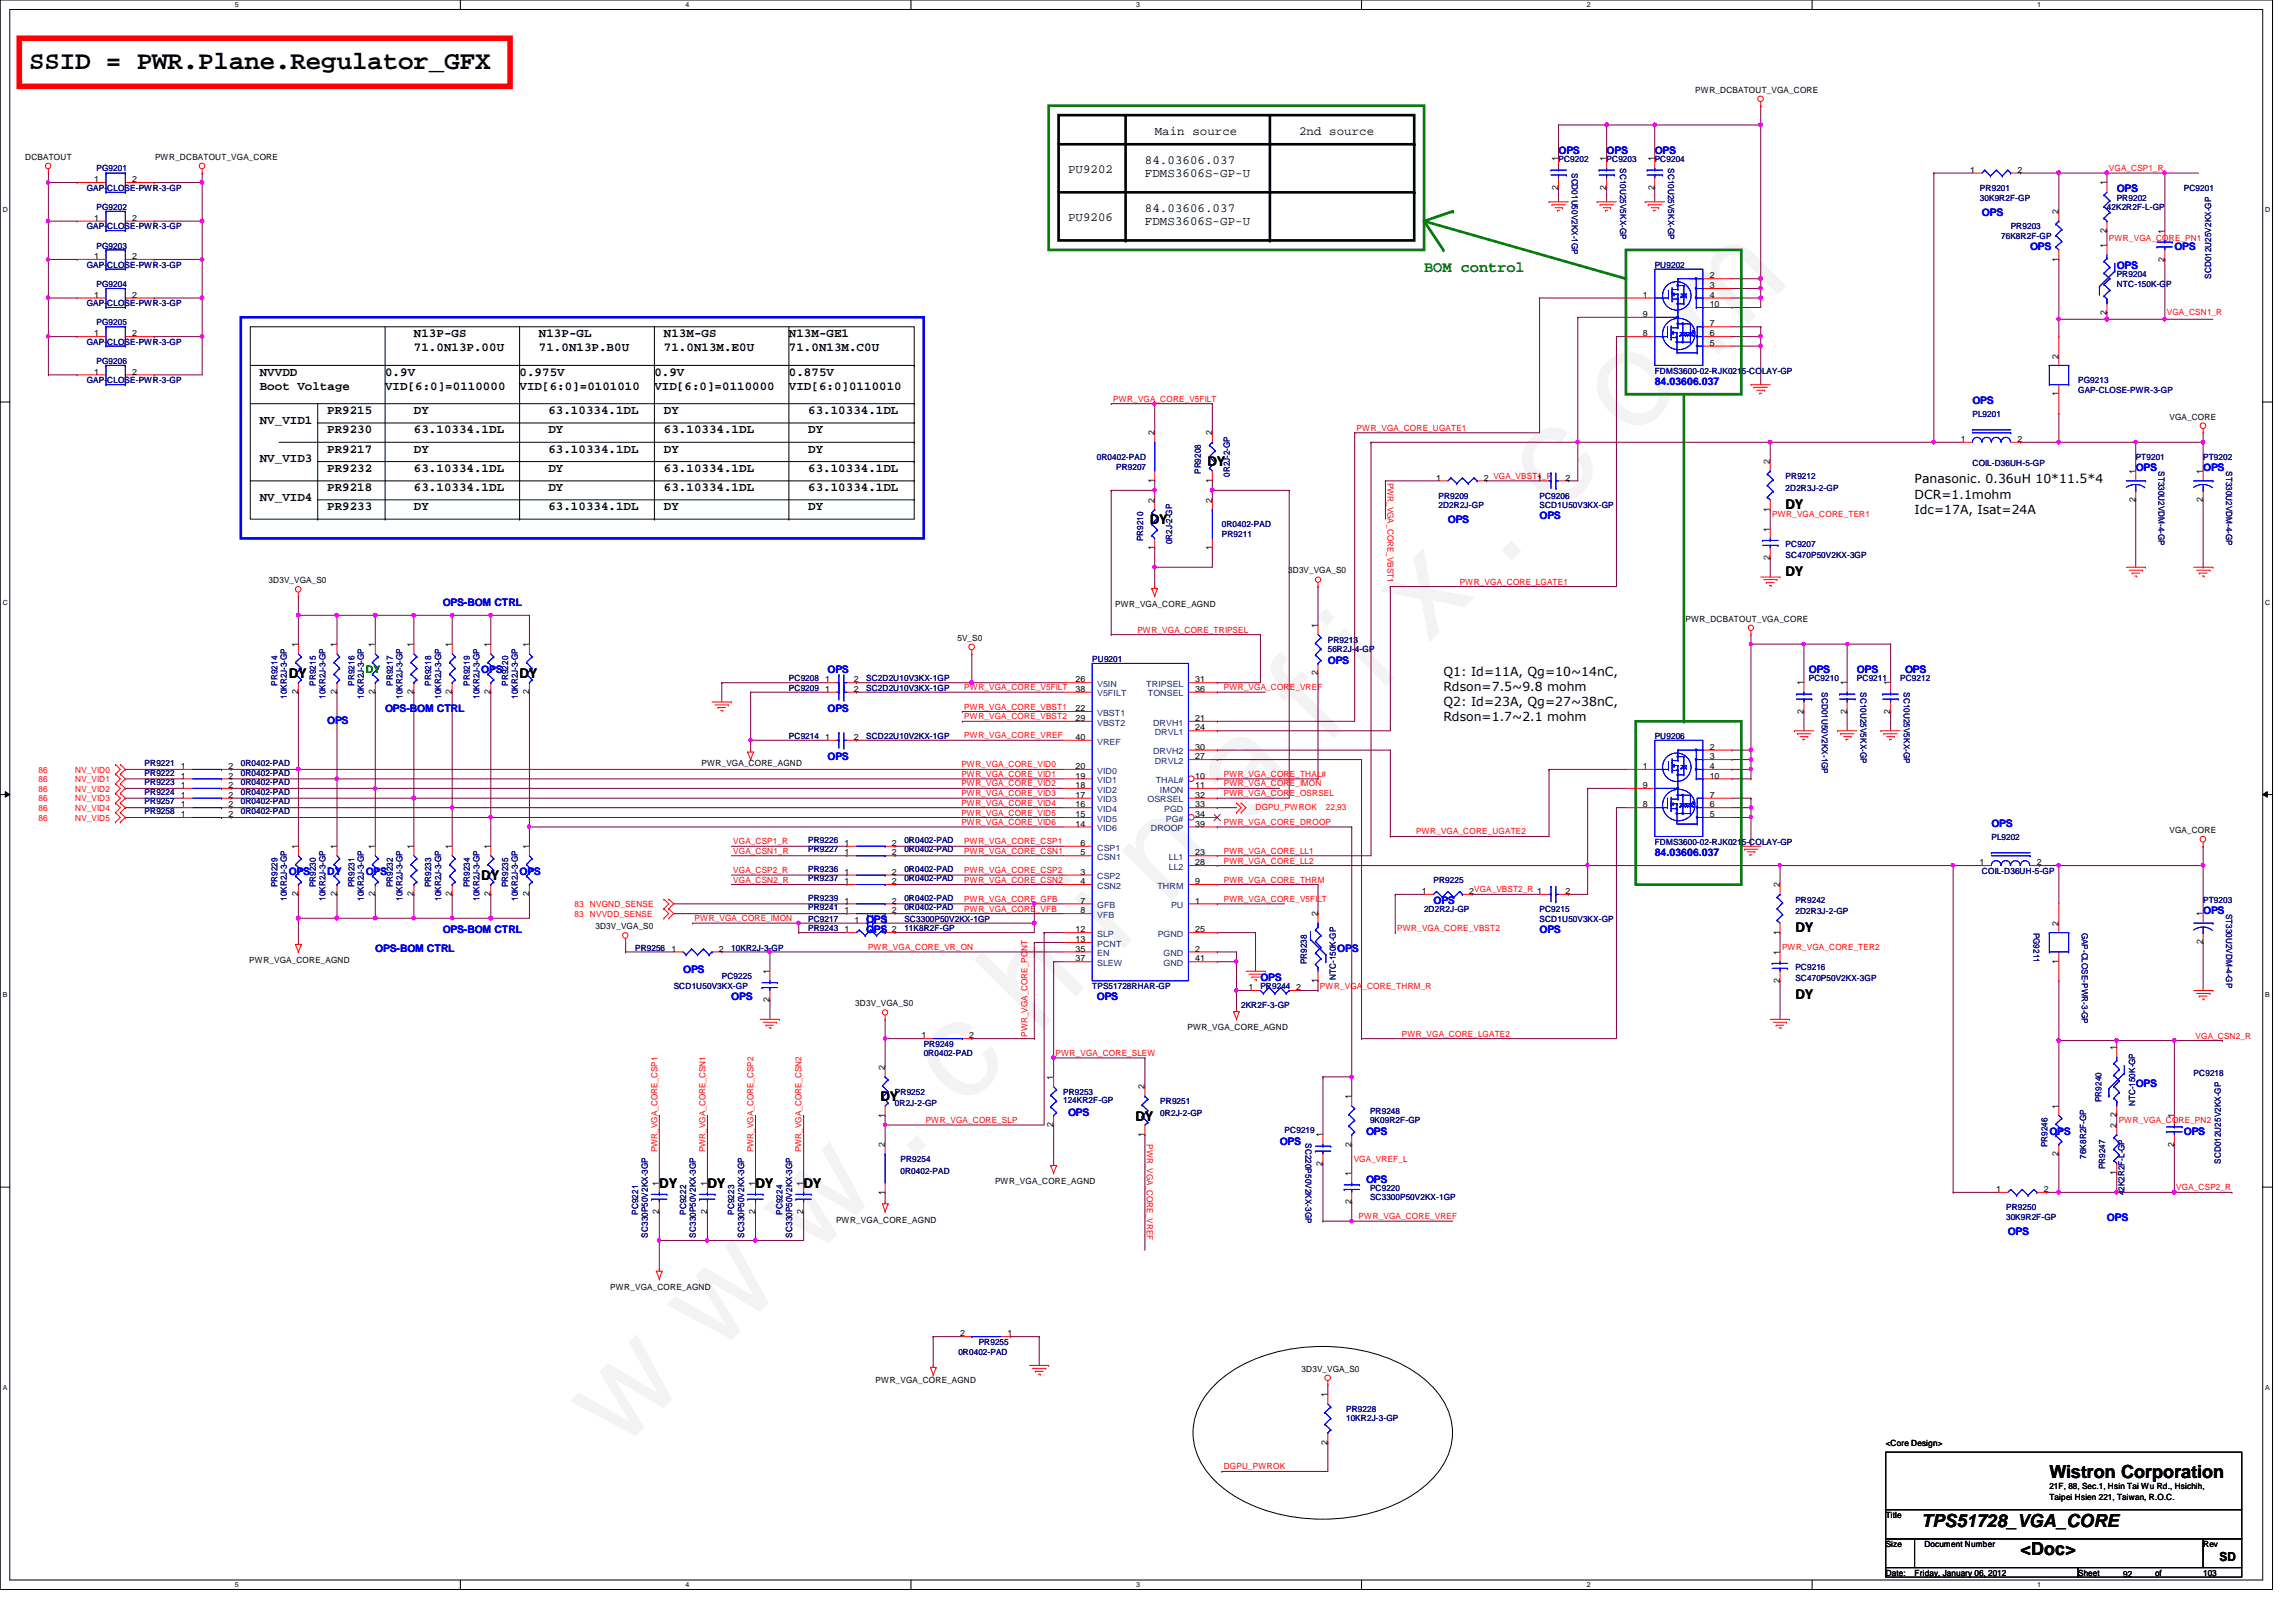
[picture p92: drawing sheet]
<svg xmlns="http://www.w3.org/2000/svg" width="297mm" height="210mm" viewBox="0 0 297 210" stroke-linecap="round" stroke-linejoin="round" font-family="sans-serif">
<defs><g id="words">
<text font-size="17.6" fill="#f0f" x="80.1" y="188" transform="rotate(-45 80.1 188)">w w w . c h i n a f i x . c o m</text>
<text font-size="3.3" x="3.8" y="9">SSID = PWR.Plane.Regulator_GFX</text>
<g font-size="2.3">
<text x="265.1" y="191.3">Wistron Corporation</text>
<text x="248.6" y="197.7">TPS51728_VGA_CORE</text>
<text x="261.4" y="201.3">&lt;Doc&gt;</text>
</g>
<text font-size="2" fill="#008000" x="184.2" y="35.2">BOM control</text>
<g font-size="2">
<text x="156.2" y="60.4">DY</text>
<text x="231" y="65.9">DY</text>
<text x="148.8" y="67.9">DY</text>
<text x="231" y="74.6">DY</text>
<text x="37.4" y="87.8">DY</text>
<text x="67.2" y="87.8">DY</text>
<text x="62.3" y="113.9">DY</text>
<text x="232.3" y="120.6">DY</text>
<text x="232.3" y="129.3">DY</text>
<text x="113.9" y="142.5">DY</text>
<text x="146.9" y="145">DY</text>
<text x="85.3" y="153.7">DY</text>
<text x="91.5" y="153.7">DY</text>
<text x="97.7" y="153.7">DY</text>
<text x="104" y="153.7">DY</text>
</g>
<g font-size="1.6">
<text x="149.4" y="17.4">Main source</text>
<text x="168.1" y="17.4">2nd source</text>
<text x="138.2" y="22.4">PU9202</text>
<text x="148.1" y="21.2">84.03606.037</text>
<text x="148.1" y="22.9">FDMS3606S-GP-U</text>
<text x="138.2" y="28.6">PU9206</text>
<text x="148.1" y="27.4">84.03606.037</text>
<text x="148.1" y="29.1">FDMS3606S-GP-U</text>
<text x="53.5" y="43.6">N13P-GS</text>
<text x="53.5" y="45.5">71.0N13P.00U</text>
<text x="69.7" y="43.6">N13P-GL</text>
<text x="69.7" y="45.5">71.0N13P.B0U</text>
<text x="85.9" y="43.6">N13M-GS</text>
<text x="85.9" y="45.5">71.0N13M.E0U</text>
<text x="102.1" y="43.6">N13M-GE1</text>
<text x="102.1" y="45.5">71.0N13M.C0U</text>
<text x="33.6" y="48.6">NVVDD</text>
<text x="33.6" y="50.5">Boot Voltage</text>
<text x="42.3" y="53.6">PR9215</text>
<text x="49.8" y="48.6">0.9V</text>
<text x="49.8" y="50.5">VID[6:0]=0110000</text>
<text x="53.5" y="53.6">DY</text>
<text x="67.2" y="48.6">0.975V</text>
<text x="67.2" y="50.5">VID[6:0]=0101010</text>
<text x="70.9" y="53.6">63.10334.1DL</text>
<text x="84.7" y="48.6">0.9V</text>
<text x="84.7" y="50.5">VID[6:0]=0110000</text>
<text x="85.9" y="53.6">DY</text>
<text x="102.1" y="48.6">0.875V</text>
<text x="102.1" y="50.5">VID[6:0]0110010</text>
<text x="104.6" y="53.6">63.10334.1DL</text>
<text x="33.6" y="54.9">NV_VID1</text>
<text x="33.6" y="59.8">NV_VID3</text>
<text x="42.3" y="56.1">PR9230</text>
<text x="42.3" y="58.6">PR9217</text>
<text x="53.5" y="56.1">63.10334.1DL</text>
<text x="53.5" y="58.6">DY</text>
<text x="70.9" y="56.1">DY</text>
<text x="70.9" y="58.6">63.10334.1DL</text>
<text x="85.9" y="56.1">63.10334.1DL</text>
<text x="85.9" y="58.6">DY</text>
<text x="104.6" y="56.1">DY</text>
<text x="104.6" y="58.6">DY</text>
<text x="33.6" y="64.8">NV_VID4</text>
<text x="42.3" y="61.1">PR9232</text>
<text x="42.3" y="63.6">PR9218</text>
<text x="53.5" y="61.1">63.10334.1DL</text>
<text x="53.5" y="63.6">63.10334.1DL</text>
<text x="70.9" y="61.1">DY</text>
<text x="70.9" y="63.6">DY</text>
<text x="85.9" y="61.1">63.10334.1DL</text>
<text x="85.9" y="63.6">63.10334.1DL</text>
<text x="104.6" y="61.1">63.10334.1DL</text>
<text x="104.6" y="63.6">63.10334.1DL</text>
<text x="247.7" y="62.6">Panasonic. 0.36uH 10*11.5*4</text>
<text x="247.7" y="64.5">DCR=1.1mohm</text>
<text x="42.3" y="66">PR9233</text>
<text x="53.5" y="66">DY</text>
<text x="70.9" y="66">63.10334.1DL</text>
<text x="85.9" y="66">DY</text>
<text x="104.6" y="66">DY</text>
<text x="247.7" y="66.5">Idc=17A, Isat=24A</text>
<text x="186.7" y="87.5">Q1: Id=11A, Qg=10~14nC,</text>
<text x="186.7" y="89.4">Rdson=7.5~9.8 mohm</text>
<text x="186.7" y="91.4">Q2: Id=23A, Qg=27~38nC,</text>
<text x="186.7" y="93.3">Rdson=1.7~2.1 mohm</text>
<text x="287.1" y="202">SD</text>
</g>
<g font-size="1.4" fill="#00f">
<text x="201.6" y="19.9">OPS</text>
<text x="207.9" y="19.9">OPS</text>
<text x="214.1" y="19.9">OPS</text>
<text x="256.4" y="27.9">OPS</text>
<text x="273.9" y="24.9">OPS</text>
<text x="262.6" y="32.4">OPS</text>
<text x="273.9" y="34.8">OPS</text>
<text x="281.3" y="32.4">OPS</text>
<text x="214.1" y="49.8">84.03606.037</text>
<text x="255.2" y="52.3">OPS</text>
<text x="276.3" y="61">OPS</text>
<text x="285" y="61">OPS</text>
<text x="187.3" y="67.7">OPS</text>
<text x="199.2" y="67.2">OPS</text>
<text x="57.3" y="78.4">OPS-BOM CTRL</text>
<text x="62.3" y="87.1">OPS</text>
<text x="107.1" y="87.1">OPS</text>
<text x="171.8" y="85.9">OPS</text>
<text x="234" y="87.1">OPS</text>
<text x="240.2" y="87.1">OPS</text>
<text x="246.5" y="87.1">OPS</text>
<text x="42.3" y="93.7">OPS</text>
<text x="49.8" y="92.1">OPS-BOM CTRL</text>
<text x="107.1" y="92.1">OPS</text>
<text x="107.1" y="98.3">OPS</text>
<text x="257.6" y="107.1">OPS</text>
<text x="37.4" y="113.3">OPS</text>
<text x="42.3" y="113.3">DY</text>
<text x="47.3" y="113.3">OPS</text>
<text x="67.2" y="113.3">OPS</text>
<text x="214.1" y="110.8">84.03606.037</text>
<text x="112.1" y="119.5">OPS</text>
<text x="185.5" y="117">OPS</text>
<text x="285" y="118.2">OPS</text>
<text x="48.6" y="123.2">OPS-BOM CTRL</text>
<text x="57.3" y="120.7">OPS-BOM CTRL</text>
<text x="88.4" y="125.9">OPS</text>
<text x="112.1" y="120.7">OPS</text>
<text x="173" y="123.2">OPS</text>
<text x="199.2" y="120.7">OPS</text>
<text x="94.6" y="129.5">OPS</text>
<text x="141.9" y="129.5">OPS</text>
<text x="163.1" y="127">OPS</text>
<text x="276.3" y="140.6">OPS</text>
<text x="138.2" y="144.4">OPS</text>
<text x="165.6" y="148.1">OPS</text>
<text x="176.7" y="146.9">OPS</text>
<text x="265.1" y="146.9">OPS</text>
<text x="282.5" y="146.9">OPS</text>
<text x="176.7" y="153.1">OPS</text>
<text x="259.8" y="159.8">OPS</text>
<text x="272.6" y="157.9">OPS</text>
</g>
<text font-size="1.4" fill="#008000" x="47.3" y="87.1">DY</text>
<g font-size="1.1">
<text x="219.3" y="12">PWR_DCBATOUT_VGA_CORE</text>
<text x="3.3" y="20.7">DCBATOUT</text>
<text x="12.2" y="23.6">1</text>
<text x="17.1" y="23.6">2</text>
<text x="20.1" y="20.7">PWR_DCBATOUT_VGA_CORE</text>
<text x="201.6" y="20.9" transform="rotate(-90 201.6 20.9)">1</text>
<text x="207.8" y="20.9" transform="rotate(-90 207.8 20.9)">1</text>
<text x="214" y="20.9" transform="rotate(-90 214 20.9)">1</text>
<text x="254.9" y="22.4">1</text>
<text x="261" y="22.4">2</text>
<text x="12.2" y="28.6">1</text>
<text x="17.1" y="28.6">2</text>
<text x="201.6" y="24.6" transform="rotate(-90 201.6 24.6)">2</text>
<text x="207.8" y="24.6" transform="rotate(-90 207.8 24.6)">2</text>
<text x="214" y="24.6" transform="rotate(-90 214 24.6)">2</text>
<text x="266.3" y="27.7" transform="rotate(-90 266.3 27.7)">2</text>
<text x="272.5" y="24" transform="rotate(-90 272.5 24)">1</text>
<text x="12.2" y="33.5">1</text>
<text x="17.1" y="33.5">2</text>
<text x="266.3" y="33.9" transform="rotate(-90 266.3 33.9)">1</text>
<text x="272.5" y="32.1" transform="rotate(-90 272.5 32.1)">1</text>
<text x="272.5" y="30.1" transform="rotate(-90 272.5 30.1)">2</text>
<text x="280" y="33.9" transform="rotate(-90 280 33.9)">2</text>
<text x="280" y="30.2" transform="rotate(-90 280 30.2)">1</text>
<text x="12.2" y="38.5">1</text>
<text x="17.1" y="38.5">2</text>
<text x="212.6" y="38.5">1</text>
<text x="212.6" y="41">9</text>
<text x="221.2" y="36">2</text>
<text x="221.2" y="37.3">3</text>
<text x="221.2" y="38.5">4</text>
<text x="221.2" y="39.8">10</text>
<text x="272.5" y="40.7" transform="rotate(-90 272.5 40.7)">2</text>
<text x="12.2" y="43.5">1</text>
<text x="17.1" y="43.5">2</text>
<text x="212.6" y="43.5">8</text>
<text x="221.2" y="44.7">5</text>
<text x="221.2" y="43.5">6</text>
<text x="221.2" y="42.2">7</text>
<text x="266.3" y="46.4" transform="rotate(-90 266.3 46.4)">2</text>
<text x="12.2" y="48.5">1</text>
<text x="17.1" y="48.5">2</text>
<text x="266.3" y="51.3" transform="rotate(-90 266.3 51.3)">1</text>
<text x="149.3" y="56.3" transform="rotate(-90 149.3 56.3)">2</text>
<text x="156.8" y="56.3" transform="rotate(-90 156.8 56.3)">2</text>
<text x="253.7" y="57.2">1</text>
<text x="261" y="57.2">2</text>
<text x="280.7" y="54.3">VGA_CORE</text>
<text x="149.3" y="65.1" transform="rotate(-90 149.3 65.1)">2</text>
<text x="149.3" y="62.5" transform="rotate(-90 149.3 62.5)">1</text>
<text x="156.8" y="65.1" transform="rotate(-90 156.8 65.1)">2</text>
<text x="156.8" y="62.5" transform="rotate(-90 156.8 62.5)">1</text>
<text x="185.8" y="62.2">1</text>
<text x="192" y="62.2">2 VGA_VBST1_R</text>
<text x="198.9" y="62.2">1</text>
<text x="202.5" y="62.2">2</text>
<text x="229" y="60.1" transform="rotate(-90 229 60.1)">2</text>
<text x="276.3" y="65" transform="rotate(-90 276.3 65)">2</text>
<text x="276.3" y="61.3" transform="rotate(-90 276.3 61.3)">1</text>
<text x="285" y="65" transform="rotate(-90 285 65)">2</text>
<text x="285" y="61.3" transform="rotate(-90 285 61.3)">1</text>
<text x="149.3" y="71.2" transform="rotate(-90 149.3 71.2)">1</text>
<text x="156.8" y="71.2" transform="rotate(-90 156.8 71.2)">1</text>
<text x="229" y="68.8" transform="rotate(-90 229 68.8)">1</text>
<text x="229" y="66.2" transform="rotate(-90 229 66.2)">1</text>
<text x="34.8" y="75.5">3D3V_VGA_S0</text>
<text x="166.7" y="74.2">3D3V_VGA_S0</text>
<text x="229" y="72.4" transform="rotate(-90 229 72.4)">2</text>
<text x="38.6" y="83.7" transform="rotate(-90 38.6 83.7)">1</text>
<text x="43.6" y="83.7" transform="rotate(-90 43.6 83.7)">1</text>
<text x="48.5" y="83.7" transform="rotate(-90 48.5 83.7)">1</text>
<text x="53.5" y="83.7" transform="rotate(-90 53.5 83.7)">1</text>
<text x="58.5" y="83.7" transform="rotate(-90 58.5 83.7)">1</text>
<text x="63.5" y="83.7" transform="rotate(-90 63.5 83.7)">1</text>
<text x="68.4" y="83.7" transform="rotate(-90 68.4 83.7)">1</text>
<text x="123.9" y="82.9">5V_S0</text>
<text x="144.3" y="78.6">PWR_VGA_CORE_AGND</text>
<text x="170.5" y="81.2" transform="rotate(-90 170.5 81.2)">1</text>
<text x="218.1" y="80.4">PWR_DCBATOUT_VGA_CORE</text>
<text x="38.6" y="89.9" transform="rotate(-90 38.6 89.9)">2</text>
<text x="43.6" y="89.9" transform="rotate(-90 43.6 89.9)">2</text>
<text x="48.5" y="89.9" transform="rotate(-90 48.5 89.9)">2</text>
<text x="53.5" y="89.9" transform="rotate(-90 53.5 89.9)">2</text>
<text x="58.5" y="89.9" transform="rotate(-90 58.5 89.9)">2</text>
<text x="63.5" y="89.9" transform="rotate(-90 63.5 89.9)">2</text>
<text x="68.4" y="89.9" transform="rotate(-90 68.4 89.9)">2</text>
<text x="106.8" y="89.5">1</text>
<text x="106.8" y="88.3">1</text>
<text x="110.4" y="89.5">2</text>
<text x="110.4" y="88.3">2</text>
<text x="139.1" y="88.3">26</text>
<text x="139.1" y="89.5">38</text>
<text x="154.6" y="89.5">36</text>
<text x="154.6" y="88.3">31</text>
<text x="170.5" y="87.4" transform="rotate(-90 170.5 87.4)">2</text>
<text x="233.3" y="88.7" transform="rotate(-90 233.3 88.7)">1</text>
<text x="238.9" y="88.7" transform="rotate(-90 238.9 88.7)">1</text>
<text x="244.6" y="88.7" transform="rotate(-90 244.6 88.7)">1</text>
<text x="106.8" y="95.8">1</text>
<text x="110.4" y="95.8">2</text>
<text x="139.1" y="93.3">29</text>
<text x="139.1" y="92">22</text>
<text x="139.1" y="95.8">40</text>
<text x="154.6" y="93.3">21</text>
<text x="154.6" y="94.5">24</text>
<text x="233.3" y="92.4" transform="rotate(-90 233.3 92.4)">2</text>
<text x="238.9" y="92.4" transform="rotate(-90 238.9 92.4)">2</text>
<text x="244.6" y="92.4" transform="rotate(-90 244.6 92.4)">2</text>
<text x="23.4" y="100.8">1</text>
<text x="23.4" y="102">1</text>
<text x="23.4" y="99.5">1</text>
<text x="29.5" y="100.8">2</text>
<text x="29.5" y="102">2</text>
<text x="29.5" y="99.5">2</text>
<text x="90.8" y="99.1">PWR_VGA_CORE_AGND</text>
<text x="139.1" y="102">18</text>
<text x="139.1" y="100.8">19</text>
<text x="139.1" y="99.5">20</text>
<text x="154.6" y="100.8">10</text>
<text x="154.6" y="102">11</text>
<text x="154.6" y="97">30</text>
<text x="154.6" y="98.3">27</text>
<text x="212.6" y="99.5">1</text>
<text x="212.6" y="102">9</text>
<text x="221.2" y="97">2</text>
<text x="221.2" y="98.3">3</text>
<text x="221.2" y="99.5">4</text>
<text x="221.2" y="100.8">10</text>
<text x="23.4" y="105.7">1</text>
<text x="23.4" y="104.5">1</text>
<text x="23.4" y="103.3">1</text>
<text x="29.5" y="105.7">2</text>
<text x="29.5" y="104.5">2</text>
<text x="29.5" y="103.3">2</text>
<text x="139.1" y="107">14</text>
<text x="139.1" y="105.7">15</text>
<text x="139.1" y="104.5">16</text>
<text x="139.1" y="103.3">17</text>
<text x="154.6" y="105.7">34</text>
<text x="154.6" y="104.5">33</text>
<text x="154.6" y="103.3">32</text>
<text x="154.6" y="107">39</text>
<text x="212.6" y="104.5">8</text>
<text x="221.2" y="105.7">5</text>
<text x="221.2" y="104.5">6</text>
<text x="221.2" y="103.3">7</text>
<text x="280.7" y="107.8">VGA_CORE</text>
<text x="38.6" y="109.9" transform="rotate(-90 38.6 109.9)">1</text>
<text x="43.6" y="109.9" transform="rotate(-90 43.6 109.9)">1</text>
<text x="48.5" y="109.9" transform="rotate(-90 48.5 109.9)">1</text>
<text x="53.5" y="109.9" transform="rotate(-90 53.5 109.9)">1</text>
<text x="58.5" y="109.9" transform="rotate(-90 58.5 109.9)">1</text>
<text x="63.5" y="109.9" transform="rotate(-90 63.5 109.9)">1</text>
<text x="68.4" y="109.9" transform="rotate(-90 68.4 109.9)">1</text>
<text x="109.3" y="113.2">1</text>
<text x="109.3" y="109.5">1</text>
<text x="109.3" y="110.7">1</text>
<text x="115.4" y="113.2">2</text>
<text x="115.4" y="109.5">2</text>
<text x="115.4" y="110.7">2</text>
<text x="139.8" y="109.5">6</text>
<text x="139.8" y="110.7">5</text>
<text x="139.8" y="113.2">3</text>
<text x="154.6" y="112">28</text>
<text x="154.6" y="110.7">23</text>
<text x="256.1" y="112">1</text>
<text x="263.5" y="112">2</text>
<text x="38.6" y="116" transform="rotate(-90 38.6 116)">2</text>
<text x="43.6" y="116" transform="rotate(-90 43.6 116)">2</text>
<text x="48.5" y="116" transform="rotate(-90 48.5 116)">2</text>
<text x="53.5" y="116" transform="rotate(-90 53.5 116)">2</text>
<text x="58.5" y="116" transform="rotate(-90 58.5 116)">2</text>
<text x="63.5" y="116" transform="rotate(-90 63.5 116)">2</text>
<text x="68.4" y="116" transform="rotate(-90 68.4 116)">2</text>
<text x="109.3" y="114.4">1</text>
<text x="109.3" y="116.9">1</text>
<text x="109.3" y="118.2">1</text>
<text x="110.5" y="119.4">1</text>
<text x="114.2" y="119.4">2</text>
<text x="115.4" y="114.4">2</text>
<text x="115.4" y="116.9">2</text>
<text x="115.4" y="118.2">2</text>
<text x="139.8" y="116.9">7</text>
<text x="139.8" y="118.2">8</text>
<text x="139.8" y="114.4">4</text>
<text x="154.6" y="116.9">1</text>
<text x="154.6" y="114.4">9</text>
<text x="170.5" y="118.6" transform="rotate(-90 170.5 118.6)">2</text>
<text x="183.9" y="115.7">1</text>
<text x="190.1" y="115.7">2VGA_VBST2_R 1</text>
<text x="202.5" y="115.7">2</text>
<text x="230.2" y="114.9" transform="rotate(-90 230.2 114.9)">2</text>
<text x="266.3" y="119.8" transform="rotate(-90 266.3 119.8)">2</text>
<text x="285" y="118.6" transform="rotate(-90 285 118.6)">1</text>
<text x="32.3" y="124.6">PWR_VGA_CORE_AGND</text>
<text x="77" y="120.3">3D3V_VGA_S0</text>
<text x="86.9" y="123.1">1</text>
<text x="93" y="123.1">2</text>
<text x="109.3" y="120.6">1</text>
<text x="115.4" y="120.6">2</text>
<text x="139.1" y="120.6">12</text>
<text x="139.1" y="121.9">13</text>
<text x="139.1" y="124.4">37</text>
<text x="139.1" y="123.1">35</text>
<text x="154.6" y="123.1">2</text>
<text x="154.6" y="120.6">25</text>
<text x="154.6" y="124.4">41</text>
<text x="230.2" y="123.6" transform="rotate(-90 230.2 123.6)">1</text>
<text x="230.2" y="121" transform="rotate(-90 230.2 121)">1</text>
<text x="266.3" y="124.7" transform="rotate(-90 266.3 124.7)">1</text>
<text x="285" y="122.2" transform="rotate(-90 285 122.2)">2</text>
<text x="99.6" y="129.7" transform="rotate(-90 99.6 129.7)">2</text>
<text x="99.6" y="126" transform="rotate(-90 99.6 126)">1</text>
<text x="110.7" y="130.2">3D3V_VGA_S0</text>
<text x="161.5" y="128.1">1</text>
<text x="167.7" y="128.1">2</text>
<text x="170.5" y="127.2" transform="rotate(-90 170.5 127.2)">1</text>
<text x="230.2" y="127.2" transform="rotate(-90 230.2 127.2)">2</text>
<text x="119.2" y="134.4">1</text>
<text x="125.4" y="134.4">2</text>
<text x="153.6" y="133.3">PWR_VGA_CORE_AGND</text>
<text x="273.8" y="135.9" transform="rotate(-90 273.8 135.9)">1</text>
<text x="114.5" y="138.5" transform="rotate(-90 114.5 138.5)">2</text>
<text x="136.3" y="139.7" transform="rotate(-90 136.3 139.7)">1</text>
<text x="148.1" y="141" transform="rotate(-90 148.1 141)">2</text>
<text x="174.8" y="142.2" transform="rotate(-90 174.8 142.2)">1</text>
<text x="266.3" y="143.5" transform="rotate(-90 266.3 143.5)">1</text>
<text x="114.5" y="148.5" transform="rotate(-90 114.5 148.5)">2</text>
<text x="114.5" y="144.7" transform="rotate(-90 114.5 144.7)">1</text>
<text x="136.3" y="145.9" transform="rotate(-90 136.3 145.9)">2</text>
<text x="148.1" y="147.1" transform="rotate(-90 148.1 147.1)">1</text>
<text x="171.1" y="147.2" transform="rotate(-90 171.1 147.2)">1</text>
<text x="174.8" y="148.4" transform="rotate(-90 174.8 148.4)">2</text>
<text x="266.3" y="149.6" transform="rotate(-90 266.3 149.6)">2</text>
<text x="273.8" y="146" transform="rotate(-90 273.8 146)">2</text>
<text x="273.8" y="144.5" transform="rotate(-90 273.8 144.5)">2</text>
<text x="281.3" y="148.4" transform="rotate(-90 281.3 148.4)">2</text>
<text x="281.3" y="144.7" transform="rotate(-90 281.3 144.7)">1</text>
<text x="85.3" y="153.4" transform="rotate(-90 85.3 153.4)">1</text>
<text x="91.5" y="153.4" transform="rotate(-90 91.5 153.4)">1</text>
<text x="97.7" y="153.4" transform="rotate(-90 97.7 153.4)">1</text>
<text x="103.9" y="153.4" transform="rotate(-90 103.9 153.4)">1</text>
<text x="114.5" y="154.6" transform="rotate(-90 114.5 154.6)">1</text>
<text x="128.7" y="153.2">PWR_VGA_CORE_AGND</text>
<text x="171.1" y="150.9" transform="rotate(-90 171.1 150.9)">2</text>
<text x="174.8" y="155.8" transform="rotate(-90 174.8 155.8)">2</text>
<text x="174.8" y="152.2" transform="rotate(-90 174.8 152.2)">1</text>
<text x="258.2" y="154.3">1</text>
<text x="264.4" y="154.3">2</text>
<text x="273.8" y="152.1" transform="rotate(-90 273.8 152.1)">1</text>
<text x="85.3" y="157.1" transform="rotate(-90 85.3 157.1)">2</text>
<text x="91.5" y="157.1" transform="rotate(-90 91.5 157.1)">2</text>
<text x="97.7" y="157.1" transform="rotate(-90 97.7 157.1)">2</text>
<text x="103.9" y="157.1" transform="rotate(-90 103.9 157.1)">2</text>
<text x="108.2" y="158.2">PWR_VGA_CORE_AGND</text>
<text x="78.9" y="167">PWR_VGA_CORE_AGND</text>
<text x="124.2" y="172.9">2</text>
<text x="130.3" y="172.9">1</text>
<text x="113.3" y="179">PWR_VGA_CORE_AGND</text>
<text x="168.4" y="177.5">3D3V_VGA_S0</text>
<text x="171.7" y="180.8" transform="rotate(-90 171.7 180.8)">1</text>
<text x="171.7" y="186.9" transform="rotate(-90 171.7 186.9)">2</text>
<text x="244" y="187.1">&lt;Core Design&gt;</text>
<text x="244" y="196.4">Title</text>
<text x="265.1" y="192.7">21F, 88, Sec.1, Hsin Tai Wu Rd., Hsichih,</text>
<text x="265.1" y="194.1">Taipei Hsien 221, Taiwan, R.O.C.</text>
<text x="244" y="200.2">Size</text>
<text x="244" y="203.9">Date:</text>
<text x="247.7" y="203.9">Friday, January 06, 2012</text>
<text x="249" y="200.2">Document Number</text>
<text x="268.9" y="203.9">Sheet</text>
<text x="278.8" y="203.9">of</text>
<text x="285" y="200.2">Rev</text>
<text x="285" y="203.9">103</text>
<text x="274.7" y="204">92</text>
</g>
<g font-size="1.1" fill="#000080">
<text x="12.5" y="22.2">PG9201</text>
<text x="201.6" y="21">PC9202</text>
<text x="203.4" y="22.4" transform="rotate(90 203.4 22.4)">SCD01U50V2KX-1GP</text>
<text x="207.9" y="21">PC9203</text>
<text x="209.6" y="21.8" transform="rotate(90 209.6 21.8)">SC10U25V5KX-GP</text>
<text x="214.1" y="21">PC9204</text>
<text x="215.8" y="21.8" transform="rotate(90 215.8 21.8)">SC10U25V5KX-GP</text>
<text x="11.2" y="24.7">GAP-CLOSE-PWR-3-GP</text>
<text x="11.2" y="29.7">GAP-CLOSE-PWR-3-GP</text>
<text x="12.5" y="27.2">PG9202</text>
<text x="256.2" y="24.7">PR9201</text>
<text x="256.2" y="26">30K9R2F-GP</text>
<text x="260.1" y="29.7">PR9203</text>
<text x="272.6" y="27.2">42K2R2F-L-GP</text>
<text x="273.9" y="26">PR9202</text>
<text x="282.5" y="24.7">PC9201</text>
<text x="11.2" y="34.6">GAP-CLOSE-PWR-3-GP</text>
<text x="12.5" y="32.2">PG9203</text>
<text x="214.1" y="34.6">PU9202</text>
<text x="258.9" y="30.9">76K8R2F-GP</text>
<text x="273.9" y="35.9">PR9204</text>
<text x="11.2" y="39.6">GAP-CLOSE-PWR-3-GP</text>
<text x="12.5" y="37.1">PG9204</text>
<text x="273.9" y="37.1">NTC-150K-GP</text>
<text x="286" y="36.1" transform="rotate(-90 286 36.1)">SCD012U25V2KX-GP</text>
<text x="11.2" y="44.6">GAP-CLOSE-PWR-3-GP</text>
<text x="12.5" y="42.1">PG9205</text>
<text x="12.5" y="47.1">PG9206</text>
<text x="11.2" y="49.6">GAP-CLOSE-PWR-3-GP</text>
<text x="214.1" y="48.3">FDMS3600-02-RJK0215-COLAY-GP</text>
<text x="255.2" y="53.9">PL9201</text>
<text x="268.9" y="49.6">PG9213</text>
<text x="268.9" y="50.8">GAP-CLOSE-PWR-3-GP</text>
<text x="141.9" y="59.5">0R0402-PAD</text>
<text x="276.3" y="59.5">PT9201</text>
<text x="285" y="59.5">PT9202</text>
<text x="144.4" y="60.8">PR9207</text>
<text x="155.4" y="61.3" transform="rotate(-90 155.4 61.3)">PR9208</text>
<text x="159.1" y="61.7" transform="rotate(-90 159.1 61.7)">0R2J-2-GP</text>
<text x="186.1" y="64.5">PR9209</text>
<text x="186.1" y="65.7">2D2R2J-GP</text>
<text x="199.2" y="64.5">PC9206</text>
<text x="199.2" y="65.7">SCD1U50V3KX-GP</text>
<text x="231" y="62">PR9212</text>
<text x="231" y="63.5">2D2R3J-2-GP</text>
<text x="255.2" y="60.3">COIL-D36UH-5-GP</text>
<text x="279.3" y="61" transform="rotate(90 279.3 61)">ST330U2VDM-4-GP</text>
<text x="288" y="61" transform="rotate(90 288 61)">ST330U2VDM-4-GP</text>
<text x="147.9" y="70.1" transform="rotate(-90 147.9 70.1)">PR9210</text>
<text x="151.6" y="70.4" transform="rotate(-90 151.6 70.4)">0R2J-2-GP</text>
<text x="158.1" y="69.5">PR9211</text>
<text x="158.1" y="68.2">0R0402-PAD</text>
<text x="231" y="70.7">PC9207</text>
<text x="231" y="72.2">SC470P50V2KX-3GP</text>
<text x="171.8" y="83.2">PR9213</text>
<text x="35.9" y="88.7" transform="rotate(-90 35.9 88.7)">PR9214</text>
<text x="40.8" y="88.7" transform="rotate(-90 40.8 88.7)">PR9215</text>
<text x="45.8" y="88.7" transform="rotate(-90 45.8 88.7)">PR9216</text>
<text x="50.8" y="88.7" transform="rotate(-90 50.8 88.7)">PR9217</text>
<text x="55.8" y="88.7" transform="rotate(-90 55.8 88.7)">PR9218</text>
<text x="60.8" y="88.7" transform="rotate(-90 60.8 88.7)">PR9219</text>
<text x="65.7" y="88.7" transform="rotate(-90 65.7 88.7)">PR9220</text>
<text x="102.1" y="89.4">PC9209</text>
<text x="102.1" y="88.2">PC9208</text>
<text x="112.1" y="89.4">SC2D2U10V3KX-1GP</text>
<text x="112.1" y="88.2">SC2D2U10V3KX-1GP</text>
<text x="141.3" y="85.7">PU9201</text>
<text x="171.8" y="84.4">56R2J-4-GP</text>
<text x="234" y="88.2">PC9210</text>
<text x="235.7" y="89.6" transform="rotate(90 235.7 89.6)">SCD01U50V2KX-1GP</text>
<text x="240.2" y="88.2">PC9211</text>
<text x="240.7" y="89.6" transform="rotate(90 240.7 89.6)">SC10U25V5KX-GP</text>
<text x="245.8" y="88.2">PC9212</text>
<text x="246.3" y="89.6" transform="rotate(90 246.3 89.6)">SC10U25V5KX-GP</text>
<text x="37.1" y="90.5" transform="rotate(-90 37.1 90.5)">10KR2J-3-GP</text>
<text x="42.1" y="90.5" transform="rotate(-90 42.1 90.5)">10KR2J-3-GP</text>
<text x="47.1" y="90.5" transform="rotate(-90 47.1 90.5)">10KR2J-3-GP</text>
<text x="52.1" y="90.5" transform="rotate(-90 52.1 90.5)">10KR2J-3-GP</text>
<text x="57.1" y="90.5" transform="rotate(-90 57.1 90.5)">10KR2J-3-GP</text>
<text x="62" y="90.5" transform="rotate(-90 62 90.5)">10KR2J-3-GP</text>
<text x="67" y="90.5" transform="rotate(-90 67 90.5)">10KR2J-3-GP</text>
<text x="102.1" y="95.6">PC9214</text>
<text x="112.1" y="95.6">SCD22U10V2KX-1GP</text>
<text x="214.1" y="95.6">PU9206</text>
<text x="18.7" y="100.4">PR9222</text>
<text x="18.7" y="101.6">PR9223</text>
<text x="18.7" y="99.1">PR9221</text>
<text x="31.2" y="100.4">0R0402-PAD</text>
<text x="31.2" y="101.6">0R0402-PAD</text>
<text x="31.2" y="99.1">0R0402-PAD</text>
<text x="18.7" y="105.3">PR9258</text>
<text x="18.7" y="104.1">PR9257</text>
<text x="18.7" y="102.9">PR9224</text>
<text x="31.2" y="105.3">0R0402-PAD</text>
<text x="31.2" y="104.1">0R0402-PAD</text>
<text x="31.2" y="102.9">0R0402-PAD</text>
<text x="104.6" y="112.8">PR9236</text>
<text x="104.6" y="109.1">PR9226</text>
<text x="104.6" y="110.3">PR9227</text>
<text x="117" y="112.8">0R0402-PAD</text>
<text x="117" y="109.1">0R0402-PAD</text>
<text x="117" y="110.3">0R0402-PAD</text>
<text x="214.1" y="109.3">FDMS3600-02-RJK0215-COLAY-GP</text>
<text x="256.4" y="113.1">COIL-D36UH-5-GP</text>
<text x="257.6" y="108.7">PL9202</text>
<text x="35.9" y="114.9" transform="rotate(-90 35.9 114.9)">PR9229</text>
<text x="37.1" y="116.6" transform="rotate(-90 37.1 116.6)">10KR2J-3-GP</text>
<text x="40.8" y="114.9" transform="rotate(-90 40.8 114.9)">PR9230</text>
<text x="42.1" y="116.6" transform="rotate(-90 42.1 116.6)">10KR2J-3-GP</text>
<text x="45.8" y="114.9" transform="rotate(-90 45.8 114.9)">PR9231</text>
<text x="47.1" y="116.6" transform="rotate(-90 47.1 116.6)">10KR2J-3-GP</text>
<text x="50.8" y="114.9" transform="rotate(-90 50.8 114.9)">PR9232</text>
<text x="52.1" y="116.6" transform="rotate(-90 52.1 116.6)">10KR2J-3-GP</text>
<text x="55.8" y="114.9" transform="rotate(-90 55.8 114.9)">PR9233</text>
<text x="57.1" y="116.6" transform="rotate(-90 57.1 116.6)">10KR2J-3-GP</text>
<text x="60.8" y="114.9" transform="rotate(-90 60.8 114.9)">PR9234</text>
<text x="62" y="116.6" transform="rotate(-90 62 116.6)">10KR2J-3-GP</text>
<text x="65.7" y="114.9" transform="rotate(-90 65.7 114.9)">PR9235</text>
<text x="67" y="116.6" transform="rotate(-90 67 116.6)">10KR2J-3-GP</text>
<text x="104.6" y="114">PR9237</text>
<text x="104.6" y="119.3">PC9217</text>
<text x="104.6" y="116.5">PR9239</text>
<text x="104.6" y="117.8">PR9241</text>
<text x="117" y="114">0R0402-PAD</text>
<text x="117" y="119.3">SC3300P50V2KX-1GP</text>
<text x="117" y="116.5">0R0402-PAD</text>
<text x="117" y="117.8">0R0402-PAD</text>
<text x="184.2" y="118">2D2R2J-GP</text>
<text x="185.5" y="114.3">PR9225</text>
<text x="199.2" y="118">PC9215</text>
<text x="199.2" y="119.3">SCD1U50V3KX-GP</text>
<text x="232.3" y="116.8">PR9242</text>
<text x="232.3" y="118.3">2D2R3J-2-GP</text>
<text x="285" y="116.8">PT9203</text>
<text x="288" y="118.2" transform="rotate(90 288 118.2)">ST330U2VDM-4-GP</text>
<text x="82.2" y="123">PR9256</text>
<text x="94.6" y="123">10KR2J-3-GP</text>
<text x="104.6" y="120.5">PR9243</text>
<text x="117" y="120.5">11K8R2F-GP</text>
<text x="169.1" y="124.8" transform="rotate(-90 169.1 124.8)">PR9238</text>
<text x="232.3" y="125.5">PC9216</text>
<text x="263.1" y="120.7" transform="rotate(90 263.1 120.7)">PG9211</text>
<text x="269.3" y="120.7" transform="rotate(90 269.3 120.7)">GAP-CLOSE-PWR-3-GP</text>
<text x="87.2" y="128">SCD1U50V3KX-GP</text>
<text x="93.4" y="126.7">PC9225</text>
<text x="141.3" y="128">TPS51728RHAR-GP</text>
<text x="160.6" y="130.5">2KR2F-3-GP</text>
<text x="163.1" y="128">PR9244</text>
<text x="172.8" y="126.8" transform="rotate(-90 172.8 126.8)">NTC-150K-GP</text>
<text x="232.3" y="127">SC470P50V2KX-3GP</text>
<text x="119.5" y="135.5">PR9249</text>
<text x="119.5" y="136.7">0R0402-PAD</text>
<text x="115.8" y="141.7">PR9252</text>
<text x="115.8" y="143.2">0R2J-2-GP</text>
<text x="137.5" y="141.7">PR9253</text>
<text x="137.5" y="142.8">124KR2F-GP</text>
<text x="150.1" y="142.9">PR9251</text>
<text x="271.9" y="142.6" transform="rotate(-90 271.9 142.6)">PR9240</text>
<text x="276.2" y="143.1" transform="rotate(-90 276.2 143.1)">NTC-150K-GP</text>
<text x="283.8" y="139.2">PC9218</text>
<text x="150.1" y="144.4">0R2J-2-GP</text>
<text x="166.2" y="146.6">PC9219</text>
<text x="168.9" y="148" transform="rotate(90 168.9 148)">SC220P50V2KX-3GP</text>
<text x="177.2" y="144.2">PR9248</text>
<text x="177.2" y="145.3">9K09R2F-GP</text>
<text x="264.9" y="148.5" transform="rotate(-90 264.9 148.5)">PR9246</text>
<text x="269.9" y="149.9" transform="rotate(-90 269.9 149.9)">76K8R2F-GP</text>
<text x="116.5" y="150.4">PR9254</text>
<text x="116.5" y="151.9">0R0402-PAD</text>
<text x="177.2" y="154.1">PC9220</text>
<text x="177.2" y="155.2">SC3300P50V2KX-1GP</text>
<text x="272.4" y="151.3" transform="rotate(-90 272.4 151.3)">PR9247</text>
<text x="274.9" y="154.7" transform="rotate(-90 274.9 154.7)">42K2R2F-L-GP</text>
<text x="287.3" y="150.6" transform="rotate(-90 287.3 150.6)">SCD012U25V2KX-GP</text>
<text x="82.5" y="157.2" transform="rotate(-90 82.5 157.2)">PC9221</text>
<text x="83.8" y="160.1" transform="rotate(-90 83.8 160.1)">SC330P50V2KX-3GP</text>
<text x="88.8" y="157.2" transform="rotate(-90 88.8 157.2)">PC9222</text>
<text x="90" y="160.1" transform="rotate(-90 90 160.1)">SC330P50V2KX-3GP</text>
<text x="95" y="157.2" transform="rotate(-90 95 157.2)">PC9223</text>
<text x="96.3" y="160.1" transform="rotate(-90 96.3 160.1)">SC330P50V2KX-3GP</text>
<text x="101.2" y="157.2" transform="rotate(-90 101.2 157.2)">PC9224</text>
<text x="102.5" y="160.1" transform="rotate(-90 102.5 160.1)">SC330P50V2KX-3GP</text>
<text x="259.5" y="156.6">PR9250</text>
<text x="259.5" y="157.9">30K9R2F-GP</text>
<text x="124" y="175.3">0R0402-PAD</text>
<text x="126.6" y="174">PR9255</text>
<text x="174.2" y="182.8">PR9228</text>
<text x="174.2" y="183.9">10KR2J-3-GP</text>
</g>
<g font-size="1.1" fill="#f00">
<text x="272.8" y="22.1">VGA_CSP1_R</text>
<text x="272.8" y="31.2">PWR_VGA_CORE_PN1</text>
<text x="280.3" y="40.8">VGA_CSN1_R</text>
<text x="144" y="52">PWR_VGA_CORE_V5FILT</text>
<text x="175.5" y="55.8">PWR_VGA_CORE_UGATE1</text>
<text x="179.5" y="62.5" transform="rotate(90 179.5 62.5)">PWR_VGA_CORE_VBST1</text>
<text x="229.3" y="66.9">PWR_VGA_CORE_TER1</text>
<text x="188.8" y="75.6">PWR_VGA_CORE_LGATE1</text>
<text x="147.1" y="81.9">PWR_VGA_CORE_TRIPSEL</text>
<text x="124.8" y="89.3">PWR_VGA_CORE_V5FILT</text>
<text x="158.3" y="89.3">PWR_VGA_CORE_VREF</text>
<text x="124.8" y="93.1">PWR_VGA_CORE_VBST2</text>
<text x="124.8" y="91.8">PWR_VGA_CORE_VBST1</text>
<text x="124.8" y="95.5">PWR_VGA_CORE_VREF</text>
<text x="5" y="101.2">86</text>
<text x="5" y="100">86</text>
<text x="9.7" y="101.2">NV_VID1</text>
<text x="9.7" y="100">NV_VID0</text>
<text x="124.4" y="100.5">PWR_VGA_CORE_VID1</text>
<text x="124.4" y="101.8">PWR_VGA_CORE_VID2</text>
<text x="124.4" y="99.3">PWR_VGA_CORE_VID0</text>
<text x="158.3" y="101.8">PWR_VGA_CORE_IMON</text>
<text x="158.3" y="100.5">PWR_VGA_CORE_THAL#</text>
<text x="5" y="106.2">86</text>
<text x="5" y="105">86</text>
<text x="5" y="102.5">86</text>
<text x="5" y="103.7">86</text>
<text x="9.7" y="106.2">NV_VID5</text>
<text x="9.7" y="105">NV_VID4</text>
<text x="9.7" y="102.5">NV_VID2</text>
<text x="9.7" y="103.7">NV_VID3</text>
<text x="124.4" y="106.8">PWR_VGA_CORE_VID6</text>
<text x="124.4" y="103">PWR_VGA_CORE_VID3</text>
<text x="124.4" y="105.5">PWR_VGA_CORE_VID5</text>
<text x="124.4" y="104.3">PWR_VGA_CORE_VID4</text>
<text x="158.3" y="103">PWR_VGA_CORE_OSRSEL</text>
<text x="158.3" y="106.8">PWR_VGA_CORE_DROOP</text>
<text x="162.4" y="104.9">DGPU_PWROK</text>
<text x="171.5" y="104.9">22,93</text>
<text x="183.2" y="108">PWR_VGA_CORE_UGATE2</text>
<text x="94.9" y="113">VGA_CSP2_R</text>
<text x="94.9" y="110.5">VGA_CSN1_R</text>
<text x="94.9" y="109.3">VGA_CSP1_R</text>
<text x="124.8" y="113">PWR_VGA_CORE_CSP2</text>
<text x="124.8" y="109.3">PWR_VGA_CORE_CSP1</text>
<text x="124.8" y="110.5">PWR_VGA_CORE_CSN1</text>
<text x="158.3" y="110.5">PWR_VGA_CORE_LL1</text>
<text x="158.3" y="111.8">PWR_VGA_CORE_LL2</text>
<text x="74.3" y="117.4">83</text>
<text x="74.3" y="118.7">83</text>
<text x="76.3" y="117.4">NVGND_SENSE</text>
<text x="76.3" y="118.7">NVVDD_SENSE</text>
<text x="89.9" y="119.2">PWR_VGA_CORE_IMON</text>
<text x="94.9" y="114.2">VGA_CSN2_R</text>
<text x="124.8" y="114.2">PWR_VGA_CORE_CSN2</text>
<text x="124.8" y="116.7">PWR_VGA_CORE_GFB</text>
<text x="124.8" y="118">PWR_VGA_CORE_VFB</text>
<text x="158.3" y="114.2">PWR_VGA_CORE_THRM</text>
<text x="158.3" y="116.7">PWR_VGA_CORE_V5FILT</text>
<text x="112.3" y="122.9">PWR_VGA_CORE_VR_ON</text>
<text x="180.8" y="120.4">PWR_VGA_CORE_VBST2</text>
<text x="230.5" y="122.9">PWR_VGA_CORE_TER2</text>
<text x="170.8" y="127.9">PWR_VGA_CORE_THRM_R</text>
<text x="132.9" y="134.2" transform="rotate(-90 132.9 134.2)">PWR_VGA_CORE_PCNT</text>
<text x="136.6" y="136.7">PWR_VGA_CORE_SLEW</text>
<text x="181.4" y="134.2">PWR_VGA_CORE_LGATE2</text>
<text x="284.1" y="134.4">VGA_CSN2_R</text>
<text x="85" y="149.1" transform="rotate(-90 85 149.1)">PWR_VGA_CORE_CSP1</text>
<text x="91.3" y="149.1" transform="rotate(-90 91.3 149.1)">PWR_VGA_CORE_CSN1</text>
<text x="97.5" y="149.1" transform="rotate(-90 97.5 149.1)">PWR_VGA_CORE_CSP2</text>
<text x="103.7" y="149.1" transform="rotate(-90 103.7 149.1)">PWR_VGA_CORE_CSN2</text>
<text x="119.8" y="145.3">PWR_VGA_CORE_SLP</text>
<text x="148.4" y="148.1" transform="rotate(90 148.4 148.1)">PWR_VGA_CORE_VREF</text>
<text x="274.1" y="145.3">PWR_VGA_CORE_PN2</text>
<text x="175.1" y="150.3">VGA_VREF_L</text>
<text x="281.6" y="154.1">VGA_CSP2_R</text>
<text x="175.8" y="157.8">PWR_VGA_CORE_VREF</text>
<text x="158.3" y="190.2">DGPU_PWROK</text>
</g>
<g font-size="1.1" fill="#004080">
<text x="141.9" y="88.9">V5IN</text>
<text x="148.3" y="88.9">TRIPSEL</text>
<text x="141.9" y="93.9">VBST2</text>
<text x="141.9" y="92.6">VBST1</text>
<text x="141.9" y="90.1">V5FILT</text>
<text x="148.5" y="90.1">TONSEL</text>
<text x="149.2" y="93.9">DRVH1</text>
<text x="149.4" y="95.1">DRVL1</text>
<text x="141.9" y="101.3">VID1</text>
<text x="141.9" y="100.1">VID0</text>
<text x="141.9" y="96.4">VREF</text>
<text x="149.2" y="97.6">DRVH2</text>
<text x="149.4" y="98.8">DRVL2</text>
<text x="149.5" y="101.3">THAL#</text>
<text x="141.9" y="107.6">VID6</text>
<text x="141.9" y="106.3">VID5</text>
<text x="141.9" y="105.1">VID4</text>
<text x="141.9" y="103.8">VID3</text>
<text x="141.9" y="102.6">VID2</text>
<text x="148.5" y="103.8">OSRSEL</text>
<text x="148.9" y="107.6">DROOP</text>
<text x="150.1" y="102.6">IMON</text>
<text x="150.6" y="105.1">PGD</text>
<text x="150.8" y="106.3">PG#</text>
<text x="141.9" y="110.1">CSP1</text>
<text x="141.9" y="111.3">CSN1</text>
<text x="141.9" y="113.8">CSP2</text>
<text x="151.2" y="112.6">LL2</text>
<text x="151.2" y="111.3">LL1</text>
<text x="141.9" y="117.5">GFB</text>
<text x="141.9" y="118.8">VFB</text>
<text x="141.9" y="115">CSN2</text>
<text x="149.7" y="115">THRM</text>
<text x="151.5" y="117.5">PU</text>
<text x="141.9" y="121.2">SLP</text>
<text x="141.9" y="122.5">PCNT</text>
<text x="141.9" y="125">SLEW</text>
<text x="141.9" y="123.7">EN</text>
<text x="149.8" y="121.2">PGND</text>
<text x="150.5" y="123.7">GND</text>
<text x="150.5" y="125">GND</text>
</g>
<g font-size=".9">
<text x="30.4" y=".9">5</text>
<text x="88.7" y=".9">4</text>
<text x="147" y=".9">3</text>
<text x="205.3" y=".9">2</text>
<text x="263.6" y=".9">1</text>
<text x=".4" y="27.4">D</text>
<text x="293.1" y="27.4">D</text>
<text x=".4" y="78.2">C</text>
<text x="293.1" y="78.2">C</text>
<text x=".4" y="129">B</text>
<text x="293.1" y="129">B</text>
<text x=".4" y="179.8">A</text>
<text x="293.1" y="179.8">A</text>
<text x="30.4" y="205.4">5</text>
<text x="88.7" y="205.4">4</text>
<text x="147" y="205.4">3</text>
<text x="205.3" y="205.4">2</text>
<text x="263.6" y="205.4">1</text>
</g>
</g></defs>
<path d="M0 0h294v205.7h-294zM1.3 1.2h291.4v203.3h-291.4z" fill="none" stroke="#000" stroke-width=".13"/>
<g fill="#fff">
<path d="M30.4 .1h.5v1h-.5z"/>
<path d="M30.4 204.6h.5v1h-.5z"/>
</g>
<path d="M59.6 0v1.2M59.6 204.5v1.2" fill="none" stroke="#000" stroke-width=".13"/>
<g fill="#fff">
<path d="M88.7 .1h.5v1h-.5z"/>
<path d="M88.7 204.6h.5v1h-.5z"/>
</g>
<path d="M117.9 0v1.2M117.9 204.5v1.2" fill="none" stroke="#000" stroke-width=".13"/>
<g fill="#fff">
<path d="M147 .1h.5v1h-.5z"/>
<path d="M147 204.6h.5v1h-.5z"/>
</g>
<path d="M176.1 0v1.2M176.1 204.5v1.2" fill="none" stroke="#000" stroke-width=".13"/>
<g fill="#fff">
<path d="M205.3 .1h.5v1h-.5z"/>
<path d="M205.3 204.6h.5v1h-.5z"/>
</g>
<path d="M234.4 0v1.2M234.4 204.5v1.2" fill="none" stroke="#000" stroke-width=".13"/>
<g fill="#fff">
<path d="M263.6 .1h.5v1h-.5z"/>
<path d="M263.6 204.6h.5v1h-.5z"/>
<path d="M.4 26.6h.6v1h-.6z"/>
<path d="M293.1 26.6h.6v1h-.6z"/>
<path d="M.4 77.4h.6v1h-.6z"/>
<path d="M293.1 77.4h.6v1h-.6z"/>
</g>
<path d="M0 52h1.3M292.7 52h1.3" fill="none" stroke="#000" stroke-width=".13"/>
<g fill="#fff">
<path d="M.4 128.2h.6v1h-.6z"/>
<path d="M293.1 128.2h.6v1h-.6z"/>
</g>
<path d="M0 102.8h1.3M.7 102.4l.6 .4-.6 .4zM292.7 102.8l.6-.4v.8zM292.7 102.8h1.3" fill="none" stroke="#000" stroke-width=".13"/>
<path d="M.7 102.4l.6 .4-.6 .4zM292.7 102.8l.6-.4v.8z" fill="#000"/>
<g fill="#fff">
<path d="M.4 179h.5v1h-.5z"/>
<path d="M293.1 179h.5v1h-.5z"/>
</g>
<path d="M0 153.6h1.3M292.7 153.6h1.3" fill="none" stroke="#000" stroke-width=".13"/>
<path d="M6.3 28.6h.1M6.3 38.6h.1M6.3 23.6v5M6.3 33.6v5M209.1 43.6v32.3h-29.2M230.3 112h22.4M263.9 112h.1M263.9 112h2.5M281.3 154.3h7.5M288.8 154.3h.1" fill="none" stroke="#800040" stroke-width=".13"/>
<path d="M6.1 33.4h.3v.2v.1l-.2 .1-.1-.1z" fill-rule="evenodd" fill="#f0f"/>
<path d="M6.1 33.4h.3v.2v.1l-.2 .1-.1-.1z" fill="none" stroke="#f0f" stroke-width=".13"/>
<path d="M6.3 38.6h3.7M10 38.6h.1M272.6 22.4h.1M272.6 22.4h7.5M239 92.1h.1M239 92.1v2.5M244.6 92.1h.1M244.6 92.1v2.5M209.1 104.5v29.9h-33" fill="none" stroke="#800040" stroke-width=".13"/>
<path d="M272.4 22.2h.3l.1 .2-.1 .1-.2 .1-.1-.1z" fill-rule="evenodd" fill="#f0f"/>
<path d="M272.4 22.2h.3l.1 .2-.1 .1-.2 .1-.1-.1z" fill="none" stroke="#f0f" stroke-width=".13"/>
<path d="M207.9 16.2h.1M207.9 16.2h6.2M244.6 83.4h.1M244.6 83.4v4.9" fill="none" stroke="#800040" stroke-width=".13"/>
<path d="M207.7 16h.3l.1 .1-.1 .2-.1 .1-.2-.1z" fill-rule="evenodd" fill="#f0f"/>
<path d="M207.7 16h.3l.1 .1-.1 .2-.1 .1-.2-.1z" fill="none" stroke="#f0f" stroke-width=".13"/>
<g fill="none" stroke="#800040" stroke-width=".13">
<path d="M250.2 22.4h.1M250.2 22.4h5M272.6 40.4h.1M272.6 40.4v.9M273.9 134.7h.1M273.9 134.7v.8M281.3 134.7h6.2M287.5 134.7h.1M273.9 144.2h.1M273.9 144.2v1.4M273.9 154.3h7.4M281.3 148.1h.1"/>
<path d="M281.3 154.3h.1M281.3 148.1v6.2"/>
</g>
<path d="M273.7 154.1h.2l.1 .2-.1 .1-.1 .1-.1-.1z" fill-rule="evenodd" fill="#f0f"/>
<path d="M273.7 154.1h.2l.1 .2-.1 .1-.1 .1-.1-.1z" fill="none" stroke="#f0f" stroke-width=".13"/>
<path d="M281.1 154.1h.3l.1 .2-.1 .1-.1 .1-.2-.1z" fill-rule="evenodd" fill="#f0f"/>
<path d="M281.1 154.1h.3l.1 .2-.1 .1-.1 .1-.2-.1z" fill="none" stroke="#f0f" stroke-width=".13"/>
<path d="M266.4 134.7h.1M266.4 134.7v8.4" fill="none" stroke="#800040" stroke-width=".13"/>
<path d="M266.2 134.5h.3l.1 .1-.1 .2-.2 .1-.1-.1z" fill-rule="evenodd" fill="#f0f"/>
<path d="M266.2 134.5h.3l.1 .1-.1 .2-.2 .1-.1-.1z" fill="none" stroke="#f0f" stroke-width=".13"/>
<path d="M273.9 134.7h.1M273.9 134.7h7.4M281.3 134.7h.1M281.3 134.7v9.7M266.4 149.4h.1M266.4 149.4v4.9" fill="none" stroke="#800040" stroke-width=".13"/>
<path d="M281.1 134.5h.3l.1 .1-.1 .2-.1 .1-.2-.1z" fill-rule="evenodd" fill="#f0f"/>
<path d="M281.1 134.5h.3l.1 .1-.1 .2-.1 .1-.2-.1z" fill="none" stroke="#f0f" stroke-width=".13"/>
<path d="M273.7 134.5h.2l.1 .1-.1 .2-.1 .1-.1-.1z" fill-rule="evenodd" fill="#f0f"/>
<path d="M273.7 134.5h.2l.1 .1-.1 .2-.1 .1-.1-.1z" fill="none" stroke="#f0f" stroke-width=".13"/>
<g fill="none" stroke="#800040" stroke-width=".13">
<path d="M272.6 29.8h.1M272.6 29.8v1.9M280.1 41.3h.1M280.1 41.3h6.2M38.6 77.1h.1M38.6 77.1v2.5M166.8 63.5v39.8M38.6 89.6h.1M38.6 89.6v10M48.6 89.6h.1M48.6 89.6v19.9M53.5 89.6h.1"/>
<path d="M53.5 89.6v13.7M58.5 89.6h.1M58.5 89.6v14.9M43.6 100.8h.1M43.6 100.8h93.9M48.6 102h.1M99.6 123.2h37.9M264.7 154.3h.1M264.7 154.3h1.7M273.9 151.8h.1M273.9 151.8v2.5"/>
</g>
<path d="M53.4 103.1h.3l.1 .2-.1 .1-.2 .1-.1-.1z" fill-rule="evenodd" fill="#f0f"/>
<path d="M53.4 103.1h.3l.1 .2-.1 .1-.2 .1-.1-.1z" fill="none" stroke="#f0f" stroke-width=".13"/>
<path d="M43.6 118.8h.1M48.6 115.7h.1M48.6 115.7v3.1h-5" fill="none" stroke="#800040" stroke-width=".13"/>
<path d="M43.4 118.6h.3l.1 .2-.1 .2h-.1h-.2z" fill-rule="evenodd" fill="#f0f"/>
<path d="M43.4 118.6h.3l.1 .2-.1 .2h-.1h-.2z" fill="none" stroke="#f0f" stroke-width=".13"/>
<path d="M58.5 79.6h.1M58.5 79.6h10M63.5 79.6h.1" fill="none" stroke="#800040" stroke-width=".13"/>
<path d="M63.3 79.4h.3l.1 .2-.1 .2h-.1h-.2z" fill-rule="evenodd" fill="#f0f"/>
<path d="M63.3 79.4h.3l.1 .2-.1 .2h-.1h-.2z" fill="none" stroke="#f0f" stroke-width=".13"/>
<path d="M58.3 79.4h.3l.1 .2-.1 .2h-.1h-.2z" fill-rule="evenodd" fill="#f0f"/>
<path d="M58.3 79.4h.3l.1 .2-.1 .2h-.1h-.2z" fill="none" stroke="#f0f" stroke-width=".13"/>
<path d="M48.6 102h.1M48.6 102h88.9" fill="none" stroke="#800040" stroke-width=".13"/>
<path d="M48.4 101.9h.3l.1 .1-.1 .2h-.2h-.1z" fill-rule="evenodd" fill="#f0f"/>
<path d="M48.4 101.9h.3l.1 .1-.1 .2h-.2h-.1z" fill="none" stroke="#f0f" stroke-width=".13"/>
<path d="M58.5 118.8h.1M58.5 118.8h5" fill="none" stroke="#800040" stroke-width=".13"/>
<path d="M63.3 118.6h.3l.1 .2-.1 .2h-.1h-.2z" fill-rule="evenodd" fill="#f0f"/>
<path d="M63.3 118.6h.3l.1 .2-.1 .2h-.1h-.2z" fill="none" stroke="#f0f" stroke-width=".13"/>
<path d="M58.3 118.6h.3l.1 .2-.1 .2h-.1h-.2z" fill-rule="evenodd" fill="#f0f"/>
<path d="M58.3 118.6h.3l.1 .2-.1 .2h-.1h-.2z" fill="none" stroke="#f0f" stroke-width=".13"/>
<path d="M63.5 105.8h.1M63.5 118.8h.1M63.5 105.8v3.7M63.5 118.8h5" fill="none" stroke="#800040" stroke-width=".13"/>
<path d="M63.3 118.6h.3l.1 .2-.1 .2h-.1h-.2z" fill-rule="evenodd" fill="#f0f"/>
<path d="M63.3 118.6h.3l.1 .2-.1 .2h-.1h-.2z" fill="none" stroke="#f0f" stroke-width=".13"/>
<path d="M48.6 118.8h.1M53.5 115.7h.1M53.5 115.7v3.1h-4.9" fill="none" stroke="#800040" stroke-width=".13"/>
<path d="M48.4 118.6h.3l.1 .2-.1 .2h-.2h-.1z" fill-rule="evenodd" fill="#f0f"/>
<path d="M48.4 118.6h.3l.1 .2-.1 .2h-.2h-.1z" fill="none" stroke="#f0f" stroke-width=".13"/>
<path d="M43.6 79.6h.1M43.6 79.6h5M48.6 79.6h.1M48.6 79.6v3.8" fill="none" stroke="#800040" stroke-width=".13"/>
<path d="M43.4 79.4h.3l.1 .2-.1 .2h-.1h-.2z" fill-rule="evenodd" fill="#f0f"/>
<path d="M43.4 79.4h.3l.1 .2-.1 .2h-.1h-.2z" fill="none" stroke="#f0f" stroke-width=".13"/>
<path d="M53.5 79.6h.1M53.5 79.6h5M58.5 79.6h.1M58.5 79.6v3.8M63.5 89.6h.1M63.5 89.6v16.2M68.5 107h69" fill="none" stroke="#800040" stroke-width=".13"/>
<path d="M53.4 79.4h.3l.1 .2-.1 .2h-.2h-.1z" fill-rule="evenodd" fill="#f0f"/>
<path d="M53.4 79.4h.3l.1 .2-.1 .2h-.2h-.1z" fill="none" stroke="#f0f" stroke-width=".13"/>
<path d="M43.6 100.8h.1M43.6 100.8v8.7" fill="none" stroke="#800040" stroke-width=".13"/>
<path d="M43.4 100.6h.3l.1 .2-.1 .1-.1 .1-.2-.1z" fill-rule="evenodd" fill="#f0f"/>
<path d="M43.4 100.6h.3l.1 .2-.1 .1-.1 .1-.2-.1z" fill="none" stroke="#f0f" stroke-width=".13"/>
<path d="M63.5 79.6h.1M63.5 79.6v3.8M53.5 118.8h.1M58.5 115.7h.1M58.5 115.7v3.1h-5M63.5 115.7h.1M63.5 115.7v3.1" fill="none" stroke="#800040" stroke-width=".13"/>
<path d="M53.4 118.6h.3l.1 .2-.1 .2h-.2h-.1z" fill-rule="evenodd" fill="#f0f"/>
<path d="M53.4 118.6h.3l.1 .2-.1 .2h-.2h-.1z" fill="none" stroke="#f0f" stroke-width=".13"/>
<path d="M48.6 79.6h.1M48.6 79.6h4.9M53.5 79.6h.1M53.5 79.6v3.8M43.6 115.7h.1M43.6 115.7v3.1" fill="none" stroke="#800040" stroke-width=".13"/>
<path d="M48.4 79.4h.3l.1 .2-.1 .2h-.2h-.1z" fill-rule="evenodd" fill="#f0f"/>
<path d="M48.4 79.4h.3l.1 .2-.1 .2h-.2h-.1z" fill="none" stroke="#f0f" stroke-width=".13"/>
<path d="M38.6 118.8h.1M38.6 118.8v3.2" fill="none" stroke="#800040" stroke-width=".13"/>
<path d="M38.4 118.6h.3l.1 .2-.1 .2h-.1h-.2z" fill-rule="evenodd" fill="#f0f"/>
<path d="M38.4 118.6h.3l.1 .2-.1 .2h-.1h-.2z" fill="none" stroke="#f0f" stroke-width=".13"/>
<path d="M266.4 154.3h.1M266.4 154.3h7.5" fill="none" stroke="#800040" stroke-width=".13"/>
<path d="M266.2 154.1h.3l.1 .2-.1 .1-.2 .1-.1-.1z" fill-rule="evenodd" fill="#f0f"/>
<path d="M266.2 154.1h.3l.1 .2-.1 .1-.2 .1-.1-.1z" fill="none" stroke="#f0f" stroke-width=".13"/>
<path d="M38.6 99.6h.1M38.6 99.6v9.9" fill="none" stroke="#800040" stroke-width=".13"/>
<path d="M38.4 99.4h.3l.1 .1-.1 .2h-.1h-.2z" fill-rule="evenodd" fill="#f0f"/>
<path d="M38.4 99.4h.3l.1 .1-.1 .2h-.1h-.2z" fill="none" stroke="#f0f" stroke-width=".13"/>
<path d="M38.6 79.6h.1M38.6 79.6v3.8" fill="none" stroke="#800040" stroke-width=".13"/>
<path d="M38.4 79.4h.3l.1 .2-.1 .2h-.1h-.2z" fill-rule="evenodd" fill="#f0f"/>
<path d="M38.4 79.4h.3l.1 .2-.1 .2h-.1h-.2z" fill="none" stroke="#f0f" stroke-width=".13"/>
<path d="M38.6 79.6h.1M38.6 79.6h5" fill="none" stroke="#800040" stroke-width=".13"/>
<path d="M43.4 79.4h.3l.1 .2-.1 .2h-.1h-.2z" fill-rule="evenodd" fill="#f0f"/>
<path d="M43.4 79.4h.3l.1 .2-.1 .2h-.1h-.2z" fill="none" stroke="#f0f" stroke-width=".13"/>
<path d="M38.6 118.8h.1M38.6 118.8h5" fill="none" stroke="#800040" stroke-width=".13"/>
<path d="M43.4 118.6h.3l.1 .2-.1 .2h-.1h-.2z" fill-rule="evenodd" fill="#f0f"/>
<path d="M43.4 118.6h.3l.1 .2-.1 .2h-.1h-.2z" fill="none" stroke="#f0f" stroke-width=".13"/>
<path d="M53.5 103.3h.1M53.5 103.3h84" fill="none" stroke="#800040" stroke-width=".13"/>
<path d="M53.4 103.1h.3l.1 .2-.1 .1-.2 .1-.1-.1z" fill-rule="evenodd" fill="#f0f"/>
<path d="M53.4 103.1h.3l.1 .2-.1 .1-.2 .1-.1-.1z" fill="none" stroke="#f0f" stroke-width=".13"/>
<path d="M63.5 105.8h.1M63.5 105.8h74" fill="none" stroke="#800040" stroke-width=".13"/>
<path d="M63.3 105.6h.3l.1 .1-.1 .2-.1 .1-.2-.1z" fill-rule="evenodd" fill="#f0f"/>
<path d="M63.3 105.6h.3l.1 .1-.1 .2-.1 .1-.2-.1z" fill="none" stroke="#f0f" stroke-width=".13"/>
<path d="M43.6 79.6h.1M43.6 79.6v3.8M53.5 103.3h.1M53.5 103.3v6.2M58.5 104.5h.1M58.5 104.5h79" fill="none" stroke="#800040" stroke-width=".13"/>
<path d="M58.3 104.3h.3l.1 .2-.1 .2h-.1h-.2z" fill-rule="evenodd" fill="#f0f"/>
<path d="M58.3 104.3h.3l.1 .2-.1 .2h-.1h-.2z" fill="none" stroke="#f0f" stroke-width=".13"/>
<path d="M38.6 99.6h.1M38.6 99.6h98.9" fill="none" stroke="#800040" stroke-width=".13"/>
<path d="M38.4 99.4h.3l.1 .1-.1 .2h-.1h-.2z" fill-rule="evenodd" fill="#f0f"/>
<path d="M38.4 99.4h.3l.1 .1-.1 .2h-.1h-.2z" fill="none" stroke="#f0f" stroke-width=".13"/>
<path d="M177.4 57.2v53.5M266.4 43.6h.1M266.4 41.3v2.3M43.6 89.6h.1M43.6 89.6v11.2M38.6 115.7h.1M38.6 115.7v3.1M58.5 104.5h.1M58.5 104.5v5" fill="none" stroke="#800040" stroke-width=".13"/>
<path d="M38.4 118.6h.3l.1 .2-.1 .2h-.1h-.2z" fill-rule="evenodd" fill="#f0f"/>
<path d="M38.4 118.6h.3l.1 .2-.1 .2h-.1h-.2z" fill="none" stroke="#f0f" stroke-width=".13"/>
<path d="M280.1 22.4h.1M280.1 22.4v7.4M175.3 56v37.3" fill="none" stroke="#800040" stroke-width=".13"/>
<path d="M279.9 22.2h.3v.2v.1l-.2 .1-.1-.1z" fill-rule="evenodd" fill="#f0f"/>
<path d="M279.9 22.2h.3v.2v.1l-.2 .1-.1-.1z" fill="none" stroke="#f0f" stroke-width=".13"/>
<path d="M201.6 16.2h.1M201.6 16.2h6.3M201.6 16.2v4.3M207.9 16.2h.1M207.9 16.2v4.3M214.1 16.2h.1M214.1 16.2v4.3M280.1 22.4h.1M280.1 22.4h4.3M261.4 57.2h.1M261.4 57.2h5" fill="none" stroke="#800040" stroke-width=".13"/>
<path d="M207.7 16h.3l.1 .1-.1 .2-.1 .1-.2-.1z" fill-rule="evenodd" fill="#f0f"/>
<path d="M207.7 16h.3l.1 .1-.1 .2-.1 .1-.2-.1z" fill="none" stroke="#f0f" stroke-width=".13"/>
<path d="M252.7 112h.1M252.7 112h3.7" fill="none" stroke="#800040" stroke-width=".13"/>
<path d="M252.5 111.8h.3l.1 .2-.1 .1-.2 .1-.1-.1z" fill-rule="evenodd" fill="#f0f"/>
<path d="M252.5 111.8h.3l.1 .2-.1 .1-.2 .1-.1-.1z" fill="none" stroke="#f0f" stroke-width=".13"/>
<path d="M250.2 57.2h.1M250.2 57.2h3.7" fill="none" stroke="#800040" stroke-width=".13"/>
<path d="M250 57h.3l.1 .2-.1 .2h-.2h-.1z" fill-rule="evenodd" fill="#f0f"/>
<path d="M250 57h.3l.1 .2-.1 .2h-.2h-.1z" fill="none" stroke="#f0f" stroke-width=".13"/>
<g fill="none" stroke="#800040" stroke-width=".13">
<path d="M250.2 22.4h.1M250.2 22.4v34.8h-21.2M29.9 99.6h.1M29.9 99.6h8.7M29.9 103.3h.1M29.9 102h.1M29.9 100.8h.1M29.9 105.8h.1M29.9 104.5h.1M29.9 103.3h23.6M29.9 102h18.7M29.9 100.8h13.7"/>
<path d="M29.9 105.8h33.6M29.9 104.5h28.6M266.4 112h.1M285 109.5h.1M285 109.5v2.5h-18.6"/>
</g>
<path d="M266.2 111.8h.3l.1 .2-.1 .1-.2 .1-.1-.1z" fill-rule="evenodd" fill="#f0f"/>
<path d="M266.2 111.8h.3l.1 .2-.1 .1-.2 .1-.1-.1z" fill="none" stroke="#f0f" stroke-width=".13"/>
<path d="M266.4 41.3h.1M266.4 41.3h6.2" fill="none" stroke="#800040" stroke-width=".13"/>
<path d="M272.4 41.1h.3l.1 .2-.1 .1-.2 .1-.1-.1z" fill-rule="evenodd" fill="#f0f"/>
<path d="M272.4 41.1h.3l.1 .2-.1 .1-.2 .1-.1-.1z" fill="none" stroke="#f0f" stroke-width=".13"/>
<path d="M266.2 41.1h.3l.1 .2-.1 .1-.2 .1-.1-.1z" fill-rule="evenodd" fill="#f0f"/>
<path d="M266.2 41.1h.3l.1 .2-.1 .1-.2 .1-.1-.1z" fill="none" stroke="#f0f" stroke-width=".13"/>
<path d="M266.4 33.6h.1M266.4 22.4h.1M266.4 22.4v4.9M266.4 33.6v7.7M176.1 98.3v36.1" fill="none" stroke="#800040" stroke-width=".13"/>
<path d="M266.2 22.2h.3l.1 .2-.1 .1-.2 .1-.1-.1z" fill-rule="evenodd" fill="#f0f"/>
<path d="M266.2 22.2h.3l.1 .2-.1 .1-.2 .1-.1-.1z" fill="none" stroke="#f0f" stroke-width=".13"/>
<g fill="none" stroke="#800040" stroke-width=".13">
<path d="M6.3 28.6h3.7M10 28.6h.1M261.4 22.4h.1M261.4 22.4h5M280.1 33.6h.1M280.1 33.6v7.7h-7.5M272.6 41.3h.1M174.9 107v32.4M266.4 134.7h.1M266.4 126.9h.1M266.4 134.7h7.5M266.4 126.9v7.8"/>
<path d="M252.7 154.3h.1M252.7 154.3h5.8"/>
</g>
<path d="M279.9 41.1h.3v.2v.1l-.2 .1-.1-.1z" fill-rule="evenodd" fill="#f0f"/>
<path d="M279.9 41.1h.3v.2v.1l-.2 .1-.1-.1z" fill="none" stroke="#f0f" stroke-width=".13"/>
<path d="M272.4 41.1h.3l.1 .2-.1 .1-.2 .1-.1-.1z" fill-rule="evenodd" fill="#f0f"/>
<path d="M272.4 41.1h.3l.1 .2-.1 .1-.2 .1-.1-.1z" fill="none" stroke="#f0f" stroke-width=".13"/>
<path d="M266.4 53.5h.1M266.4 53.5v3.7M252.7 112h.1M252.7 112v42.3" fill="none" stroke="#800040" stroke-width=".13"/>
<path d="M266.2 57h.3l.1 .2-.1 .2h-.2h-.1z" fill-rule="evenodd" fill="#f0f"/>
<path d="M266.2 57h.3l.1 .2-.1 .2h-.2h-.1z" fill="none" stroke="#f0f" stroke-width=".13"/>
<path d="M266.4 22.4h.1M266.4 22.4h6.2M272.6 22.4h.1M272.6 22.4v1.2" fill="none" stroke="#800040" stroke-width=".13"/>
<path d="M272.4 22.2h.3l.1 .2-.1 .1-.2 .1-.1-.1z" fill-rule="evenodd" fill="#f0f"/>
<path d="M272.4 22.2h.3l.1 .2-.1 .1-.2 .1-.1-.1z" fill="none" stroke="#f0f" stroke-width=".13"/>
<path d="M266.2 22.2h.3l.1 .2-.1 .1-.2 .1-.1-.1z" fill-rule="evenodd" fill="#f0f"/>
<path d="M266.2 22.2h.3l.1 .2-.1 .1-.2 .1-.1-.1z" fill="none" stroke="#f0f" stroke-width=".13"/>
<path d="M239 83.4h.1M239 83.4h5.6M285 112h.1M285 112v6.2M285 122h.1M285 122v6.2" fill="none" stroke="#800040" stroke-width=".13"/>
<path d="M284.8 111.8h.4v.2v.1l-.2 .1-.2-.1z" fill-rule="evenodd" fill="#f0f"/>
<path d="M284.8 111.8h.4v.2v.1l-.2 .1-.2-.1z" fill="none" stroke="#f0f" stroke-width=".13"/>
<path d="M19.9 48.5h.1M26.2 43.6h.1M26.2 43.6v4.9h-6.3" fill="none" stroke="#800040" stroke-width=".13"/>
<path d="M26 43.4h.3l.1 .1-.1 .2h-.2h-.1z" fill-rule="evenodd" fill="#f0f"/>
<path d="M26 43.4h.3l.1 .1-.1 .2h-.2h-.1z" fill="none" stroke="#f0f" stroke-width=".13"/>
<path d="M26.2 38.6h.1M26.2 38.6v5" fill="none" stroke="#800040" stroke-width=".13"/>
<path d="M26 38.4h.3l.1 .1-.1 .2-.2 .1-.1-.1z" fill-rule="evenodd" fill="#f0f"/>
<path d="M26 38.4h.3l.1 .1-.1 .2-.2 .1-.1-.1z" fill="none" stroke="#f0f" stroke-width=".13"/>
<path d="M19.9 28.6h.1M26.2 23.6h.1M26.2 23.6v5h-6.3M19.9 43.6h.1M19.9 43.6h6.3" fill="none" stroke="#800040" stroke-width=".13"/>
<path d="M26 23.4h.3l.1 .2-.1 .2h-.2h-.1z" fill-rule="evenodd" fill="#f0f"/>
<path d="M26 23.4h.3l.1 .2-.1 .2h-.2h-.1z" fill="none" stroke="#f0f" stroke-width=".13"/>
<path d="M26.2 33.6h.1M26.2 33.6v5" fill="none" stroke="#800040" stroke-width=".13"/>
<path d="M26 33.4h.3l.1 .2-.1 .1-.2 .1-.1-.1z" fill-rule="evenodd" fill="#f0f"/>
<path d="M26 33.4h.3l.1 .2-.1 .1-.2 .1-.1-.1z" fill="none" stroke="#f0f" stroke-width=".13"/>
<path d="M26.2 28.6h.1M26.2 28.6v5" fill="none" stroke="#800040" stroke-width=".13"/>
<path d="M26 28.4h.3l.1 .2-.1 .1-.2 .1-.1-.1z" fill-rule="evenodd" fill="#f0f"/>
<path d="M26 28.4h.3l.1 .2-.1 .1-.2 .1-.1-.1z" fill="none" stroke="#f0f" stroke-width=".13"/>
<path d="M19.9 38.6h.1M19.9 33.6h.1M19.9 23.6h.1M19.9 38.6h6.3M19.9 33.6h6.3M26.2 22.4h.1M26.2 22.4v1.2h-6.3M239 83.4h.1M239 83.4v4.9" fill="none" stroke="#800040" stroke-width=".13"/>
<path d="M238.8 83.2h.3l.1 .2-.1 .1-.1 .1-.2-.1z" fill-rule="evenodd" fill="#f0f"/>
<path d="M238.8 83.2h.3l.1 .2-.1 .1-.1 .1-.2-.1z" fill="none" stroke="#f0f" stroke-width=".13"/>
<path d="M276.3 57.2h.1M276.3 57.2v3.8M285 57.2h.1M285 57.2v3.8" fill="none" stroke="#800040" stroke-width=".13"/>
<path d="M284.8 57h.4v.2v.2h-.2h-.2z" fill-rule="evenodd" fill="#f0f"/>
<path d="M284.8 57h.4v.2v.2h-.2h-.2z" fill="none" stroke="#f0f" stroke-width=".13"/>
<path d="M6.3 38.6v5M6.3 43.6h.1M266.4 57.2h.1M266.4 57.2h9.9M285 56h.1M285 56v1.2" fill="none" stroke="#800040" stroke-width=".13"/>
<path d="M6.1 38.4h.3v.1v.2l-.2 .1-.1-.1z" fill-rule="evenodd" fill="#f0f"/>
<path d="M6.1 38.4h.3v.1v.2l-.2 .1-.1-.1z" fill="none" stroke="#f0f" stroke-width=".13"/>
<path d="M214.1 16.2h.1M214.1 16.2h13.7M6.3 43.6h3.7M10 43.6h.1M276.3 64.7h.1M276.3 64.7v8.7" fill="none" stroke="#800040" stroke-width=".13"/>
<path d="M213.9 16h.3l.1 .1-.1 .2-.1 .1-.2-.1z" fill-rule="evenodd" fill="#f0f"/>
<path d="M213.9 16h.3l.1 .1-.1 .2-.1 .1-.2-.1z" fill="none" stroke="#f0f" stroke-width=".13"/>
<g fill="none" stroke="#800040" stroke-width=".13">
<path d="M227.8 13.7h.1M227.8 13.7v2.5M6.3 23.6h.1M6.3 22.4v1.2M16.2 99.6h.1M16.2 99.6h7.5M16.2 103.3h.1M16.2 100.8h.1M16.2 102h.1M16.2 104.5h.1M16.2 105.8h.1M16.2 103.3h7.5"/>
<path d="M16.2 100.8h7.5M16.2 102h7.5M16.2 104.5h7.5M16.2 105.8h7.5"/>
</g>
<path d="M6.1 23.4h.3v.2v.2h-.2h-.1z" fill-rule="evenodd" fill="#f0f"/>
<path d="M6.1 23.4h.3v.2v.2h-.2h-.1z" fill="none" stroke="#f0f" stroke-width=".13"/>
<path d="M6.3 33.6h.1M6.3 28.6v5" fill="none" stroke="#800040" stroke-width=".13"/>
<path d="M6.1 28.4h.3v.2v.1l-.2 .1-.1-.1z" fill-rule="evenodd" fill="#f0f"/>
<path d="M6.1 28.4h.3v.2v.1l-.2 .1-.1-.1z" fill="none" stroke="#f0f" stroke-width=".13"/>
<path d="M6.3 48.5h.1M6.3 43.6v4.9M266.4 112h.1M266.4 112v5" fill="none" stroke="#800040" stroke-width=".13"/>
<path d="M6.1 43.4h.3v.1v.2h-.2h-.1z" fill-rule="evenodd" fill="#f0f"/>
<path d="M6.1 43.4h.3v.1v.2h-.2h-.1z" fill="none" stroke="#f0f" stroke-width=".13"/>
<path d="M6.3 23.6h3.7M6.3 33.6h3.7M10 23.6h.1M10 33.6h.1M6.3 48.5h3.7M10 48.5h.1M276.3 57.2h.1M276.3 57.2h8.7M233.4 83.4h5.6" fill="none" stroke="#800040" stroke-width=".13"/>
<path d="M276.2 57h.2l.1 .2-.1 .2h-.1h-.1z" fill-rule="evenodd" fill="#f0f"/>
<path d="M276.2 57h.2l.1 .2-.1 .2h-.1h-.1z" fill="none" stroke="#f0f" stroke-width=".13"/>
<path d="M227.8 16.2h.1M227.8 16.2v19.9M285 73.4h.1M285 64.7v8.7" fill="none" stroke="#800040" stroke-width=".13"/>
<path d="M227.6 16h.3l.1 .1-.1 .2-.2 .1-.1-.1z" fill-rule="evenodd" fill="#f0f"/>
<path d="M227.6 16h.3l.1 .1-.1 .2-.2 .1-.1-.1z" fill="none" stroke="#f0f" stroke-width=".13"/>
<path d="M157.5 112h47.9" fill="none" stroke="#800040" stroke-width=".13"/>
<g fill="none" stroke="#f00" stroke-width=".13">
<path d="M227.8 13.7h.1M227.8 13.2v.5M6.3 22.4h.1M6.3 21.9v.5M10 33.6h3.7M10 23.6h3.7M10 28.6h3.7M10 38.6h3.7M16.2 33.6h3.7M16.2 23.6h3.7M16.2 28.6h3.7M16.2 38.6h3.7"/>
<path d="M26.2 22.4h.1M26.2 21.9v.5M201.6 20.5v1.3M201.6 23v1.3M207.9 20.5v1.3M207.9 23v1.3M214.1 20.5v1.3M214.1 23v1.3M255.2 22.4h1.2M260.1 22.4h1.3M266.4 27.3v1.3M266.4 32.3v1.3"/>
<path d="M272.6 23.6v1.3M272.6 28.6v1.2M272.6 31.7v1.3M272.6 39.2v1.2M280.1 29.8v1.3M280.1 32.3v1.3M10 43.6h3.7M10 48.5h3.7M16.2 43.6h3.7M16.2 48.5h3.7M253.9 57.2h1.3M260.1 57.2h1.3"/>
<path d="M266.4 43.6v3.7M266.4 49.8v3.7M285 56h.1M285 55.5v.5M38.6 77.1h.1M38.6 76.7v.4M275.1 73.4h2.5M275.5 73.8h1.7M275.8 74.2h.1M275.8 74.2h1M276.2 74.5h.2M276.3 61v1.2"/>
<path d="M276.3 63.5v1.2M276.4 74.5h.1M277.2 73.8h.1M277.6 73.4h.1M283.8 73.4h2.5M284.2 73.8h1.7M284.5 74.2h.1M284.5 74.2h1M284.9 74.5h.3M285 61v1.2M285 63.5v1.2M285.2 74.5h.1"/>
<path d="M285.9 73.8h.1M286.3 73.4h.1M14.9 98.9h.1M14.9 98.9l.7 .7-.7 .6M15.6 98.9h.1M15.6 98.9l.6 .7-.6 .6M23.7 99.6h1.2M28.7 99.6h1.2M38.6 83.4v1.2M38.6 88.3v1.3M43.6 83.4v1.2M43.6 88.3v1.3"/>
<path d="M48.6 83.4v1.2M48.6 88.3v1.3M53.5 83.4v1.2M53.5 88.3v1.3M58.5 83.4v1.2M58.5 88.3v1.3M63.5 83.4v1.2M63.5 88.3v1.3M237.7 94.6h.1M237.7 94.6h2.5M238.1 95h.1M238.1 95h1.8"/>
<path d="M238.5 95.3h1M238.8 95.7h.1M238.8 95.7h.3M239 88.3v1.3M239 90.8v1.3M239.5 95.3h.1M243.3 94.6h.1M243.3 94.6h2.5M243.7 95h.1M243.7 95h1.7M244.1 95.3h1M244.5 95.7h.1"/>
<path d="M244.5 95.7h.2M244.6 88.3v1.3M244.6 90.8v1.3M245.1 95.3h.1M14.9 106.4h.1M14.9 105.2h.1M14.9 103.9h.1M14.9 101.4h.1M14.9 100.2h.1M14.9 102.7h.1M14.9 105.2l.7 .6-.7 .6M14.9 103.9l.7 .6-.7 .7"/>
<path d="M14.9 100.2l.7 .6-.7 .6M14.9 101.4l.7 .6-.7 .7M14.9 102.7l.7 .6-.7 .6M15.6 105.2h.1M15.6 106.4h.1M15.6 103.9h.1M15.6 100.2h.1M15.6 101.4h.1M15.6 102.7h.1M15.6 105.2l.6 .6-.6 .6M15.6 103.9l.6 .6-.6 .7M15.6 100.2l.6 .6-.6 .6"/>
<path d="M15.6 101.4l.6 .6-.6 .7M15.6 102.7l.6 .6-.6 .6M23.7 100.8h1.2M23.7 102h1.2M23.7 105.8h1.2M23.7 104.5h1.2M23.7 103.3h1.2M28.7 100.8h1.2M28.7 102h1.2M28.7 105.8h1.2M28.7 104.5h1.2M28.7 103.3h1.2"/>
<path d="M38.6 109.5v1.2M38.6 114.5v1.2M43.6 109.5v1.2M43.6 114.5v1.2M48.6 109.5v1.2M48.6 114.5v1.2M53.5 109.5v1.2M53.5 114.5v1.2M58.5 109.5v1.2M58.5 114.5v1.2M63.5 109.5v1.2M63.5 114.5v1.2"/>
<path d="M256.4 112h1.2M262.6 112h1.3M266.4 117v3.7M285 109.5h.1M285 109v.5M285 118.2v1.3M38.2 122.2h.1M38.2 122.2h.8M38.2 122.2l.4 1M38.6 122h.1M38.6 123.2h.1M38.6 122v.2"/>
<path d="M39 122.2h.1M39 122.2l-.4 1M266.4 123.2v3.7M273.9 135.5v1.3M283.8 128.2h2.5M284.2 128.6h1.7M284.5 128.9h.1M284.5 128.9h1M284.9 129.3h.3M285 120.7v1.3M285.2 129.3h.1M285.9 128.6h.1"/>
<path d="M286.3 128.2h.1M258.5 154.3h1.3M263.5 154.3h1.2M266.4 143.1v1.3M266.4 148.1v1.3M273.9 143v1.2M273.9 145.6v1.3M273.9 150.6v1.2M281.3 144.4v1.2M281.3 146.9v1.2"/>
<circle cx="227.8" cy="12.8" r=".36"/>
<circle cx="6.2" cy="21.5" r=".35"/>
<circle cx="26.1" cy="21.5" r=".37"/>
<circle cx="285" cy="55.1" r=".37"/>
<circle cx="38.6" cy="76.3" r=".37"/>
<circle cx="285" cy="108.6" r=".37"/>
</g>
<g fill="none" stroke="#000" stroke-width=".13">
<path d="M32.4 42.3h85.9v24.9h-85.9zM32.4 47.3h85.9M32.4 52.2h85.9M36.1 57.2h82.2M41.1 54.7h77.2M41.1 59.7h77.2M41.1 52.2v15M49.8 42.3v24.9M67.2 42.3v24.9M32.4 62.2h85.9M41.1 67.2h.1M41.1 64.7h77.2"/>
<path d="M49.8 67.2h.1M67.2 67.2h.1M157.6 178.8a19.6 19.6 0 0 1 11.7-4.5 22.1 22.1 0 0 1 14.3 3.6 9.6 9.6 0 0 1 4.3 7.5 9 9 0 0 1-3.2 6.6 19.7 19.7 0 0 1-11.8 4.5 22 22 0 0 1-14.2-3.6 9.6 9.6 0 0 1-4.4-7.5 9 9 0 0 1 3.3-6.6zM244 187.9h46v7.5h-46zM244 195.4h46v3.7h-46zM244 199.1h3.7v3.8h-3.7zM247.7 199.1h37.3v3.8h-37.3zM285 199.1h5v3.8h-5zM244 202.9h24.9v1.2h-24.9zM268.9 202.9h21.1v1.2h-21.1z"/>
</g>
<path d="M2.5 5h63.5v6.2h-63.5z" fill="none" stroke="#f00" stroke-width=".72"/>
<path d="M135.7 13.7h48.5v18.6h-48.5zM217.8 51v42.3" fill="none" stroke="#008000" stroke-width=".34"/>
<path d="M136.9 14.9h46.1v16.2h-46.1zM136.9 18.7h46.1M145.6 14.9v16.2M164.3 14.9v16.2M136.9 24.9h46.1" fill="none" stroke="#000" stroke-width=".34"/>
<circle cx="183" cy="18.7" r=".17" fill="#000"/>
<path d="M31.2 41.1h88.3v28.6h-88.3z" fill="none" stroke="#00f" stroke-width=".34"/>
<g fill="none" stroke="#00f" stroke-width=".13">
<path d="M13.7 32.3h.1M13.7 34.8h.1M13.7 22.4h.1M13.7 24.9h.1M13.7 27.3h.1M13.7 29.8h.1M13.7 37.3h.1M13.7 39.8h.1M13.7 22.4v2.5M13.7 27.3v2.5M13.7 32.3v2.5M13.7 37.3v2.5"/>
<path d="M13.7 32.3h2.5M13.7 34.8h2.5M13.7 22.4h2.5M13.7 24.9h2.5M13.7 27.3h2.5M13.7 29.8h2.5M13.7 37.3h2.5M13.7 39.8h2.5M16.2 32.3h.1M16.2 34.8h.1M16.2 22.4h.1M16.2 24.9h.1"/>
<path d="M16.2 27.3h.1M16.2 29.8h.1M16.2 37.3h.1M16.2 39.8h.1M16.2 22.4v2.5M16.2 27.3v2.5M16.2 32.3v2.5M16.2 37.3v2.5M200.7 22h.1M200.7 22h1.9M200.7 22.6h1.9M201.6 22h.1"/>
<path d="M201.6 22.6h.1M201.6 21.8v.2M201.6 22.6v.4M202.6 22.6h.1M206.9 22h.1M206.9 22h2M206.9 22.6h2M207.9 22h.1M207.9 22.6h.1M207.9 21.8v.2M207.9 22.6v.4M208.9 22.6h.1"/>
<path d="M213.1 22h.1M213.1 22h2M213.1 22.6h2M214.1 22h.1M214.1 22.6h.1M214.1 21.8v.2M214.1 22.6v.4M215.1 22.6h.1M256.8 22h.1M256.8 22l-.4 .4M256.8 22l.7 .8M257.5 22.8h.1"/>
<path d="M258.3 22h.1M258.3 22l-.8 .8M258.3 22l.7 .8M259 22.8h.1M259.8 22h.1M259.8 22l-.8 .8M259.8 22l.3 .4M260.1 22.4h.1M266 32h.1M266 30.5h.1M266 29h.1M266 32l.4 .3"/>
<path d="M266 30.5l.7 .7M266 29l.7 .7M266.4 28.6h.1M266.4 28.6l-.4 .4M266.7 31.2h.1M266.7 29.7h.1M266.7 31.2l-.7 .8M266.7 29.7l-.7 .8M271.6 37.1h.1M271.6 37.9h.1M271.6 38.1h.1M271.6 37.1v1"/>
<path d="M272.2 33.8h.1M272.2 35.3h.1M272.2 36.8h.1M272.2 38.3h.1M272.2 25.2h.1M272.2 26.8h.1M272.2 28.2h.1M272.2 33.8l.8 .8M272.2 35.3l.8 .8M272.2 36.8l.8 .7M272.2 38.3l.4 .4M272.2 25.2l.8 .8"/>
<path d="M272.2 26.8l.8 .7M272.2 28.2l.4 .4M272.6 39.2h.1M272.6 33.4h.1M272.6 38.7h.1M272.6 38.8h.1M272.6 28.6h.1M272.6 33v.4M272.6 38.7v.5M272.6 33.4l-.4 .4M272.6 24.9l-.4 .3M273 34.6h.1"/>
<path d="M273 36.1h.1M273 37.5h.1M273 26h.1M273 27.5h.1M273 34.6l-.8 .7M273 36.1l-.8 .7M273 37.5l-.8 .8M273 26l-.8 .8M273 27.5l-.8 .7M273.6 35.1h.1M273.6 34.1v1M273.6 35.1l-2 2"/>
<path d="M279.1 32h.1M279.1 31.3h1.9M279.1 32h1.9M280.1 31.3h.1M280.1 32h.1M280.1 31.1v.2M280.1 32v.3M281 31.3h.1M13.7 42.3h.1M13.7 44.8h.1M13.7 47.3h.1M13.7 49.8h.1"/>
<path d="M13.7 42.3v2.5M13.7 47.3v2.5M13.7 49.8h2.5M13.7 47.3h2.5M13.7 42.3h2.5M13.7 44.8h2.5M16.2 42.3h.1M16.2 44.8h.1M16.2 47.3h.1M16.2 49.8h.1M16.2 42.3v2.5M16.2 47.3v2.5"/>
<path d="M255.2 55.6h.1M255.2 56h4.9M255.2 55.6h4.9M256.4 57.2a.59 .59 0 0 0-.6-.6 .59 .59 0 0 0-.6 .6M257.6 57.2a.59 .59 0 0 0-.6-.6 .59 .59 0 0 0-.6 .6M258.9 57.2a.61 .61 0 0 0-.7-.6 .61 .61 0 0 0-.6 .6M260.1 57.2a.59 .59 0 0 0-.6-.6 .59 .59 0 0 0-.6 .6M260.1 56h.1M265.1 49.8h.1M265.1 47.3h.1M265.1 47.3v2.5M265.1 49.8h2.5"/>
<path d="M265.1 47.3h2.5M267.6 47.3h.1M267.6 49.8h.1M267.6 47.3v2.5M275.1 62.2h2.5M276.3 63.5h.1M276.3 62.7a1.77 1.77 0 0 1 1.2 .4M276.3 62.7a1.98 1.98 0 0 0-1.2 .4M276.3 62.7v.8M277.6 62.2h.1M283.8 62.2h2.5M285 63.5h.1"/>
<path d="M285 62.7a1.77 1.77 0 0 1 1.2 .4M285 62.7a1.98 1.98 0 0 0-1.2 .4M285 62.7v.8M286.3 62.2h.1M24.9 99.6h3.8M28.7 99.6h.1M38.2 85.7h.1M38.2 87.2h.1M38.2 85.7l.8 .8M38.2 87.2l.8 .8M38.6 88.3h.1M38.6 84.6l.4 .4"/>
<path d="M39 85h.1M39 86.5h.1M39 88h.1M39 85l-.8 .7M39 86.5l-.8 .7M39 88l-.4 .3M43.2 85.7h.1M43.2 87.2h.1M43.2 85.7l.7 .8M43.2 87.2l.7 .8M43.6 88.3h.1M43.6 84.6l.3 .4"/>
<path d="M43.9 85h.1M43.9 86.5h.1M43.9 88h.1M43.9 85l-.7 .7M43.9 86.5l-.7 .7M43.9 88l-.3 .3M48.2 85.7h.1M48.2 87.2h.1M48.2 85.7l.7 .8M48.2 87.2l.7 .8M48.6 88.3h.1M48.6 84.6l.3 .4"/>
<path d="M48.9 85h.1M48.9 86.5h.1M48.9 88h.1M48.9 85l-.7 .7M48.9 86.5l-.7 .7M48.9 88l-.3 .3M53.2 85.7h.1M53.2 87.2h.1M53.2 85.7l.7 .8M53.2 87.2l.7 .8M53.5 88.3h.1M53.5 84.6l.4 .4"/>
<path d="M53.9 85h.1M53.9 86.5h.1M53.9 88h.1M53.9 85l-.7 .7M53.9 86.5l-.7 .7M53.9 88l-.4 .3M58.2 85.7h.1M58.2 87.2h.1M58.2 85.7l.7 .8M58.2 87.2l.7 .8M58.5 88.3h.1M58.5 84.6l.4 .4"/>
<path d="M58.9 85h.1M58.9 86.5h.1M58.9 88h.1M58.9 85l-.7 .7M58.9 86.5l-.7 .7M58.9 88l-.4 .3M63.1 85.7h.1M63.1 87.2h.1M63.1 85.7l.8 .8M63.1 87.2l.8 .8M63.5 88.3h.1M63.5 84.6l.4 .4"/>
<path d="M63.9 85h.1M63.9 86.5h.1M63.9 88h.1M63.9 85l-.8 .7M63.9 86.5l-.8 .7M63.9 88l-.4 .3M141.3 85.9h12.5v41h-12.5zM238 89.8h.1M238 89.8h2M238 90.5h2M239 89.8h.1M239 90.5h.1"/>
<path d="M239 89.6v.2M239 90.5v.3M240 90.5h.1M243.6 89.8h.1M243.6 89.8h2M243.6 90.5h2M244.6 89.8h.1M244.6 90.5h.1M244.6 89.6v.2M244.6 90.5v.3M245.6 90.5h.1M24.9 100.8h3.8"/>
<path d="M24.9 102h3.8M24.9 105.8h3.8M24.9 104.5h3.8M24.9 103.3h3.8M28.7 100.8h.1M28.7 102h.1M28.7 105.8h.1M28.7 104.5h.1M28.7 103.3h.1M38.2 111.9h.1M38.2 113.4h.1M38.2 111.9l.8 .7"/>
<path d="M38.2 113.4l.8 .7M38.6 114.5h.1M38.6 110.7l.4 .4M39 111.1h.1M39 112.6h.1M39 114.1h.1M39 111.1l-.8 .8M39 112.6l-.8 .8M39 114.1l-.4 .4M43.2 111.9h.1M43.2 113.4h.1M43.2 111.9l.7 .7"/>
<path d="M43.2 113.4l.7 .7M43.6 114.5h.1M43.6 110.7l.3 .4M43.9 111.1h.1M43.9 112.6h.1M43.9 114.1h.1M43.9 111.1l-.7 .8M43.9 112.6l-.7 .8M43.9 114.1l-.3 .4M48.2 111.9h.1M48.2 113.4h.1M48.2 111.9l.7 .7"/>
<path d="M48.2 113.4l.7 .7M48.6 114.5h.1M48.6 110.7l.3 .4M48.9 111.1h.1M48.9 112.6h.1M48.9 114.1h.1M48.9 111.1l-.7 .8M48.9 112.6l-.7 .8M48.9 114.1l-.3 .4M53.2 111.9h.1M53.2 113.4h.1M53.2 111.9l.7 .7"/>
<path d="M53.2 113.4l.7 .7M53.5 114.5h.1M53.5 110.7l.4 .4M53.9 111.1h.1M53.9 112.6h.1M53.9 114.1h.1M53.9 111.1l-.7 .8M53.9 112.6l-.7 .8M53.9 114.1l-.4 .4M58.2 111.9h.1M58.2 113.4h.1M58.2 111.9l.7 .7"/>
<path d="M58.2 113.4l.7 .7M58.5 114.5h.1M58.5 110.7l.4 .4M58.9 111.1h.1M58.9 112.6h.1M58.9 114.1h.1M58.9 111.1l-.7 .8M58.9 112.6l-.7 .8M58.9 114.1l-.4 .4M63.1 111.9h.1M63.1 113.4h.1M63.1 111.9l.8 .7"/>
<path d="M63.1 113.4l.8 .7M63.5 114.5h.1M63.5 110.7l.4 .4M63.9 111.1h.1M63.9 112.6h.1M63.9 114.1h.1M63.9 111.1l-.8 .8M63.9 112.6l-.8 .8M63.9 114.1l-.4 .4M257.6 110.4h.1M257.6 110.7h5M257.6 110.4h5"/>
<path d="M258.8 112a.59 .59 0 0 0-.6-.6 .59 .59 0 0 0-.6 .6M260.1 112a.57 .57 0 0 0-.6-.6 .57 .57 0 0 0-.6 .6M261.3 112a.59 .59 0 0 0-.6-.6 .59 .59 0 0 0-.6 .6M262.5 112a.57 .57 0 0 0-.5-.6 .57 .57 0 0 0-.6 .6M262.6 110.7h.1M283.8 119.5h2.5M285 120a1.77 1.77 0 0 1 1.2 .4M285 120a1.98 1.98 0 0 0-1.2 .4M285 120v.7M286.3 119.5h.1M265.1 123.2h.1M265.1 120.7h.1"/>
<path d="M265.1 123.2h2.5M265.1 120.7v2.5M265.1 120.7h2.5M267.6 120.7h.1M267.6 123.2h.1M267.6 120.7v2.5M273.5 137.6h.1M273.5 139.1h.1M273.5 137.6l.7 .8M273.5 139.1l.7 .8M273.9 137.2h.1M273.9 136.8v.4"/>
<path d="M273.9 137.2l-.4 .4M274.2 138.4h.1M274.2 139.9h.1M274.2 138.4l-.7 .7M274.2 139.9l-.7 .7M274.8 138.9h.1M274.8 137.9v1M274.8 138.9l-2 2M285 120.7h.1M260.1 153.9h.1M260.1 153.9l-.3 .4M260.1 153.9l.8 .8"/>
<path d="M260.9 154.7h.1M261.6 153.9h.1M261.6 153.9l-.7 .8M261.6 153.9l.8 .8M262.4 154.7h.1M263.1 153.9h.1M263.1 153.9l-.7 .8M263.1 153.9l.4 .4M263.5 154.3h.1M266 145.5h.1M266 147h.1M266 145.5l.7 .7"/>
<path d="M266 147l.7 .7M266.4 148.1h.1M266.4 144.4l.3 .3M266.7 144.7h.1M266.7 146.2h.1M266.7 147.7h.1M266.7 144.7l-.7 .8M266.7 146.2l-.7 .8M266.7 147.7l-.3 .4M272.8 140.9h.1M272.8 141.7h.1M272.8 141.9h.1"/>
<path d="M272.8 140.9v1M273.5 150.2h.1M273.5 148.7h.1M273.5 147.2h.1M273.5 140.6h.1M273.5 142.1h.1M273.5 150.2l.4 .4M273.5 148.7l.7 .8M273.5 147.2l.7 .8M273.5 140.6l.7 .8M273.5 142.1l.4 .4M273.9 146.9h.1"/>
<path d="M273.9 143h.1M273.9 142.5h.1M273.9 142.6h.1M273.9 146.9l-.4 .3M273.9 142.5v.5M274.2 149.5h.1M274.2 148h.1M274.2 141.4h.1M274.2 149.5l-.7 .7M274.2 148l-.7 .7M274.2 141.4l-.7 .7M280.3 146.5h.1"/>
<path d="M280.3 145.8h2M280.3 146.5h2M281.3 145.8h.1M281.3 146.5h.1M281.3 145.6v.2M281.3 146.5v.4M282.3 145.8h.1"/>
</g>
<path d="M6.1 33.4h.3v.2v.1l-.2 .1-.1-.1z" fill-rule="evenodd" fill="#f0f"/>
<path d="M6.1 33.4h.3v.2v.1l-.2 .1-.1-.1z" fill="none" stroke="#f0f" stroke-width=".13"/>
<path d="M272.4 22.2h.3l.1 .2-.1 .1-.2 .1-.1-.1z" fill-rule="evenodd" fill="#f0f"/>
<path d="M272.4 22.2h.3l.1 .2-.1 .1-.2 .1-.1-.1z" fill="none" stroke="#f0f" stroke-width=".13"/>
<path d="M207.7 16h.3l.1 .1-.1 .2-.1 .1-.2-.1z" fill-rule="evenodd" fill="#f0f"/>
<path d="M207.7 16h.3l.1 .1-.1 .2-.1 .1-.2-.1z" fill="none" stroke="#f0f" stroke-width=".13"/>
<path d="M273.7 154.1h.2l.1 .2-.1 .1-.1 .1-.1-.1z" fill-rule="evenodd" fill="#f0f"/>
<path d="M273.7 154.1h.2l.1 .2-.1 .1-.1 .1-.1-.1z" fill="none" stroke="#f0f" stroke-width=".13"/>
<path d="M281.1 154.1h.3l.1 .2-.1 .1-.1 .1-.2-.1z" fill-rule="evenodd" fill="#f0f"/>
<path d="M281.1 154.1h.3l.1 .2-.1 .1-.1 .1-.2-.1z" fill="none" stroke="#f0f" stroke-width=".13"/>
<path d="M266.2 134.5h.3l.1 .1-.1 .2-.2 .1-.1-.1z" fill-rule="evenodd" fill="#f0f"/>
<path d="M266.2 134.5h.3l.1 .1-.1 .2-.2 .1-.1-.1z" fill="none" stroke="#f0f" stroke-width=".13"/>
<path d="M281.1 134.5h.3l.1 .1-.1 .2-.1 .1-.2-.1z" fill-rule="evenodd" fill="#f0f"/>
<path d="M281.1 134.5h.3l.1 .1-.1 .2-.1 .1-.2-.1z" fill="none" stroke="#f0f" stroke-width=".13"/>
<path d="M273.7 134.5h.2l.1 .1-.1 .2-.1 .1-.1-.1z" fill-rule="evenodd" fill="#f0f"/>
<path d="M273.7 134.5h.2l.1 .1-.1 .2-.1 .1-.1-.1z" fill="none" stroke="#f0f" stroke-width=".13"/>
<path d="M53.4 103.1h.3l.1 .2-.1 .1-.2 .1-.1-.1z" fill-rule="evenodd" fill="#f0f"/>
<path d="M53.4 103.1h.3l.1 .2-.1 .1-.2 .1-.1-.1z" fill="none" stroke="#f0f" stroke-width=".13"/>
<path d="M43.4 118.6h.3l.1 .2-.1 .2h-.1h-.2z" fill-rule="evenodd" fill="#f0f"/>
<path d="M43.4 118.6h.3l.1 .2-.1 .2h-.1h-.2z" fill="none" stroke="#f0f" stroke-width=".13"/>
<path d="M63.3 79.4h.3l.1 .2-.1 .2h-.1h-.2z" fill-rule="evenodd" fill="#f0f"/>
<path d="M63.3 79.4h.3l.1 .2-.1 .2h-.1h-.2z" fill="none" stroke="#f0f" stroke-width=".13"/>
<path d="M58.3 79.4h.3l.1 .2-.1 .2h-.1h-.2z" fill-rule="evenodd" fill="#f0f"/>
<path d="M58.3 79.4h.3l.1 .2-.1 .2h-.1h-.2z" fill="none" stroke="#f0f" stroke-width=".13"/>
<path d="M48.4 101.9h.3l.1 .1-.1 .2h-.2h-.1z" fill-rule="evenodd" fill="#f0f"/>
<path d="M48.4 101.9h.3l.1 .1-.1 .2h-.2h-.1z" fill="none" stroke="#f0f" stroke-width=".13"/>
<path d="M63.3 118.6h.3l.1 .2-.1 .2h-.1h-.2z" fill-rule="evenodd" fill="#f0f"/>
<path d="M63.3 118.6h.3l.1 .2-.1 .2h-.1h-.2z" fill="none" stroke="#f0f" stroke-width=".13"/>
<path d="M58.3 118.6h.3l.1 .2-.1 .2h-.1h-.2z" fill-rule="evenodd" fill="#f0f"/>
<path d="M58.3 118.6h.3l.1 .2-.1 .2h-.1h-.2z" fill="none" stroke="#f0f" stroke-width=".13"/>
<path d="M63.3 118.6h.3l.1 .2-.1 .2h-.1h-.2z" fill-rule="evenodd" fill="#f0f"/>
<path d="M63.3 118.6h.3l.1 .2-.1 .2h-.1h-.2z" fill="none" stroke="#f0f" stroke-width=".13"/>
<path d="M48.4 118.6h.3l.1 .2-.1 .2h-.2h-.1z" fill-rule="evenodd" fill="#f0f"/>
<path d="M48.4 118.6h.3l.1 .2-.1 .2h-.2h-.1z" fill="none" stroke="#f0f" stroke-width=".13"/>
<path d="M43.4 79.4h.3l.1 .2-.1 .2h-.1h-.2z" fill-rule="evenodd" fill="#f0f"/>
<path d="M43.4 79.4h.3l.1 .2-.1 .2h-.1h-.2z" fill="none" stroke="#f0f" stroke-width=".13"/>
<path d="M53.4 79.4h.3l.1 .2-.1 .2h-.2h-.1z" fill-rule="evenodd" fill="#f0f"/>
<path d="M53.4 79.4h.3l.1 .2-.1 .2h-.2h-.1z" fill="none" stroke="#f0f" stroke-width=".13"/>
<path d="M43.4 100.6h.3l.1 .2-.1 .1-.1 .1-.2-.1z" fill-rule="evenodd" fill="#f0f"/>
<path d="M43.4 100.6h.3l.1 .2-.1 .1-.1 .1-.2-.1z" fill="none" stroke="#f0f" stroke-width=".13"/>
<path d="M53.4 118.6h.3l.1 .2-.1 .2h-.2h-.1z" fill-rule="evenodd" fill="#f0f"/>
<path d="M53.4 118.6h.3l.1 .2-.1 .2h-.2h-.1z" fill="none" stroke="#f0f" stroke-width=".13"/>
<path d="M48.4 79.4h.3l.1 .2-.1 .2h-.2h-.1z" fill-rule="evenodd" fill="#f0f"/>
<path d="M48.4 79.4h.3l.1 .2-.1 .2h-.2h-.1z" fill="none" stroke="#f0f" stroke-width=".13"/>
<path d="M38.4 118.6h.3l.1 .2-.1 .2h-.1h-.2z" fill-rule="evenodd" fill="#f0f"/>
<path d="M38.4 118.6h.3l.1 .2-.1 .2h-.1h-.2z" fill="none" stroke="#f0f" stroke-width=".13"/>
<path d="M266.2 154.1h.3l.1 .2-.1 .1-.2 .1-.1-.1z" fill-rule="evenodd" fill="#f0f"/>
<path d="M266.2 154.1h.3l.1 .2-.1 .1-.2 .1-.1-.1z" fill="none" stroke="#f0f" stroke-width=".13"/>
<path d="M38.4 99.4h.3l.1 .1-.1 .2h-.1h-.2z" fill-rule="evenodd" fill="#f0f"/>
<path d="M38.4 99.4h.3l.1 .1-.1 .2h-.1h-.2z" fill="none" stroke="#f0f" stroke-width=".13"/>
<path d="M38.4 79.4h.3l.1 .2-.1 .2h-.1h-.2z" fill-rule="evenodd" fill="#f0f"/>
<path d="M38.4 79.4h.3l.1 .2-.1 .2h-.1h-.2z" fill="none" stroke="#f0f" stroke-width=".13"/>
<path d="M43.4 79.4h.3l.1 .2-.1 .2h-.1h-.2z" fill-rule="evenodd" fill="#f0f"/>
<path d="M43.4 79.4h.3l.1 .2-.1 .2h-.1h-.2z" fill="none" stroke="#f0f" stroke-width=".13"/>
<path d="M43.4 118.6h.3l.1 .2-.1 .2h-.1h-.2z" fill-rule="evenodd" fill="#f0f"/>
<path d="M43.4 118.6h.3l.1 .2-.1 .2h-.1h-.2z" fill="none" stroke="#f0f" stroke-width=".13"/>
<path d="M53.4 103.1h.3l.1 .2-.1 .1-.2 .1-.1-.1z" fill-rule="evenodd" fill="#f0f"/>
<path d="M53.4 103.1h.3l.1 .2-.1 .1-.2 .1-.1-.1z" fill="none" stroke="#f0f" stroke-width=".13"/>
<path d="M63.3 105.6h.3l.1 .1-.1 .2-.1 .1-.2-.1z" fill-rule="evenodd" fill="#f0f"/>
<path d="M63.3 105.6h.3l.1 .1-.1 .2-.1 .1-.2-.1z" fill="none" stroke="#f0f" stroke-width=".13"/>
<path d="M58.3 104.3h.3l.1 .2-.1 .2h-.1h-.2z" fill-rule="evenodd" fill="#f0f"/>
<path d="M58.3 104.3h.3l.1 .2-.1 .2h-.1h-.2z" fill="none" stroke="#f0f" stroke-width=".13"/>
<path d="M38.4 99.4h.3l.1 .1-.1 .2h-.1h-.2z" fill-rule="evenodd" fill="#f0f"/>
<path d="M38.4 99.4h.3l.1 .1-.1 .2h-.1h-.2z" fill="none" stroke="#f0f" stroke-width=".13"/>
<path d="M38.4 118.6h.3l.1 .2-.1 .2h-.1h-.2z" fill-rule="evenodd" fill="#f0f"/>
<path d="M38.4 118.6h.3l.1 .2-.1 .2h-.1h-.2z" fill="none" stroke="#f0f" stroke-width=".13"/>
<path d="M279.9 22.2h.3v.2v.1l-.2 .1-.1-.1z" fill-rule="evenodd" fill="#f0f"/>
<path d="M279.9 22.2h.3v.2v.1l-.2 .1-.1-.1z" fill="none" stroke="#f0f" stroke-width=".13"/>
<path d="M207.7 16h.3l.1 .1-.1 .2-.1 .1-.2-.1z" fill-rule="evenodd" fill="#f0f"/>
<path d="M207.7 16h.3l.1 .1-.1 .2-.1 .1-.2-.1z" fill="none" stroke="#f0f" stroke-width=".13"/>
<path d="M252.5 111.8h.3l.1 .2-.1 .1-.2 .1-.1-.1z" fill-rule="evenodd" fill="#f0f"/>
<path d="M252.5 111.8h.3l.1 .2-.1 .1-.2 .1-.1-.1z" fill="none" stroke="#f0f" stroke-width=".13"/>
<path d="M250 57h.3l.1 .2-.1 .2h-.2h-.1z" fill-rule="evenodd" fill="#f0f"/>
<path d="M250 57h.3l.1 .2-.1 .2h-.2h-.1z" fill="none" stroke="#f0f" stroke-width=".13"/>
<path d="M266.2 111.8h.3l.1 .2-.1 .1-.2 .1-.1-.1z" fill-rule="evenodd" fill="#f0f"/>
<path d="M266.2 111.8h.3l.1 .2-.1 .1-.2 .1-.1-.1z" fill="none" stroke="#f0f" stroke-width=".13"/>
<path d="M272.4 41.1h.3l.1 .2-.1 .1-.2 .1-.1-.1z" fill-rule="evenodd" fill="#f0f"/>
<path d="M272.4 41.1h.3l.1 .2-.1 .1-.2 .1-.1-.1z" fill="none" stroke="#f0f" stroke-width=".13"/>
<path d="M266.2 41.1h.3l.1 .2-.1 .1-.2 .1-.1-.1z" fill-rule="evenodd" fill="#f0f"/>
<path d="M266.2 41.1h.3l.1 .2-.1 .1-.2 .1-.1-.1z" fill="none" stroke="#f0f" stroke-width=".13"/>
<path d="M266.2 22.2h.3l.1 .2-.1 .1-.2 .1-.1-.1z" fill-rule="evenodd" fill="#f0f"/>
<path d="M266.2 22.2h.3l.1 .2-.1 .1-.2 .1-.1-.1z" fill="none" stroke="#f0f" stroke-width=".13"/>
<path d="M279.9 41.1h.3v.2v.1l-.2 .1-.1-.1z" fill-rule="evenodd" fill="#f0f"/>
<path d="M279.9 41.1h.3v.2v.1l-.2 .1-.1-.1z" fill="none" stroke="#f0f" stroke-width=".13"/>
<path d="M272.4 41.1h.3l.1 .2-.1 .1-.2 .1-.1-.1z" fill-rule="evenodd" fill="#f0f"/>
<path d="M272.4 41.1h.3l.1 .2-.1 .1-.2 .1-.1-.1z" fill="none" stroke="#f0f" stroke-width=".13"/>
<path d="M266.2 57h.3l.1 .2-.1 .2h-.2h-.1z" fill-rule="evenodd" fill="#f0f"/>
<path d="M266.2 57h.3l.1 .2-.1 .2h-.2h-.1z" fill="none" stroke="#f0f" stroke-width=".13"/>
<path d="M272.4 22.2h.3l.1 .2-.1 .1-.2 .1-.1-.1z" fill-rule="evenodd" fill="#f0f"/>
<path d="M272.4 22.2h.3l.1 .2-.1 .1-.2 .1-.1-.1z" fill="none" stroke="#f0f" stroke-width=".13"/>
<path d="M266.2 22.2h.3l.1 .2-.1 .1-.2 .1-.1-.1z" fill-rule="evenodd" fill="#f0f"/>
<path d="M266.2 22.2h.3l.1 .2-.1 .1-.2 .1-.1-.1z" fill="none" stroke="#f0f" stroke-width=".13"/>
<path d="M284.8 111.8h.4v.2v.1l-.2 .1-.2-.1z" fill-rule="evenodd" fill="#f0f"/>
<path d="M284.8 111.8h.4v.2v.1l-.2 .1-.2-.1z" fill="none" stroke="#f0f" stroke-width=".13"/>
<path d="M26 43.4h.3l.1 .1-.1 .2h-.2h-.1z" fill-rule="evenodd" fill="#f0f"/>
<path d="M26 43.4h.3l.1 .1-.1 .2h-.2h-.1z" fill="none" stroke="#f0f" stroke-width=".13"/>
<path d="M26 38.4h.3l.1 .1-.1 .2-.2 .1-.1-.1z" fill-rule="evenodd" fill="#f0f"/>
<path d="M26 38.4h.3l.1 .1-.1 .2-.2 .1-.1-.1z" fill="none" stroke="#f0f" stroke-width=".13"/>
<path d="M26 23.4h.3l.1 .2-.1 .2h-.2h-.1z" fill-rule="evenodd" fill="#f0f"/>
<path d="M26 23.4h.3l.1 .2-.1 .2h-.2h-.1z" fill="none" stroke="#f0f" stroke-width=".13"/>
<path d="M26 33.4h.3l.1 .2-.1 .1-.2 .1-.1-.1z" fill-rule="evenodd" fill="#f0f"/>
<path d="M26 33.4h.3l.1 .2-.1 .1-.2 .1-.1-.1z" fill="none" stroke="#f0f" stroke-width=".13"/>
<path d="M26 28.4h.3l.1 .2-.1 .1-.2 .1-.1-.1z" fill-rule="evenodd" fill="#f0f"/>
<path d="M26 28.4h.3l.1 .2-.1 .1-.2 .1-.1-.1z" fill="none" stroke="#f0f" stroke-width=".13"/>
<path d="M238.8 83.2h.3l.1 .2-.1 .1-.1 .1-.2-.1z" fill-rule="evenodd" fill="#f0f"/>
<path d="M238.8 83.2h.3l.1 .2-.1 .1-.1 .1-.2-.1z" fill="none" stroke="#f0f" stroke-width=".13"/>
<path d="M284.8 57h.4v.2v.2h-.2h-.2z" fill-rule="evenodd" fill="#f0f"/>
<path d="M284.8 57h.4v.2v.2h-.2h-.2z" fill="none" stroke="#f0f" stroke-width=".13"/>
<path d="M6.1 38.4h.3v.1v.2l-.2 .1-.1-.1z" fill-rule="evenodd" fill="#f0f"/>
<path d="M6.1 38.4h.3v.1v.2l-.2 .1-.1-.1z" fill="none" stroke="#f0f" stroke-width=".13"/>
<path d="M213.9 16h.3l.1 .1-.1 .2-.1 .1-.2-.1z" fill-rule="evenodd" fill="#f0f"/>
<path d="M213.9 16h.3l.1 .1-.1 .2-.1 .1-.2-.1z" fill="none" stroke="#f0f" stroke-width=".13"/>
<path d="M6.1 23.4h.3v.2v.2h-.2h-.1z" fill-rule="evenodd" fill="#f0f"/>
<path d="M6.1 23.4h.3v.2v.2h-.2h-.1z" fill="none" stroke="#f0f" stroke-width=".13"/>
<path d="M6.1 28.4h.3v.2v.1l-.2 .1-.1-.1z" fill-rule="evenodd" fill="#f0f"/>
<path d="M6.1 28.4h.3v.2v.1l-.2 .1-.1-.1z" fill="none" stroke="#f0f" stroke-width=".13"/>
<path d="M6.1 43.4h.3v.1v.2h-.2h-.1z" fill-rule="evenodd" fill="#f0f"/>
<path d="M6.1 43.4h.3v.1v.2h-.2h-.1z" fill="none" stroke="#f0f" stroke-width=".13"/>
<path d="M276.2 57h.2l.1 .2-.1 .2h-.1h-.1z" fill-rule="evenodd" fill="#f0f"/>
<path d="M276.2 57h.2l.1 .2-.1 .2h-.1h-.1z" fill="none" stroke="#f0f" stroke-width=".13"/>
<path d="M227.6 16h.3l.1 .1-.1 .2-.2 .1-.1-.1z" fill-rule="evenodd" fill="#f0f"/>
<path d="M227.6 16h.3l.1 .1-.1 .2-.2 .1-.1-.1z" fill="none" stroke="#f0f" stroke-width=".13"/>
<use href="#words"/>
</svg>
